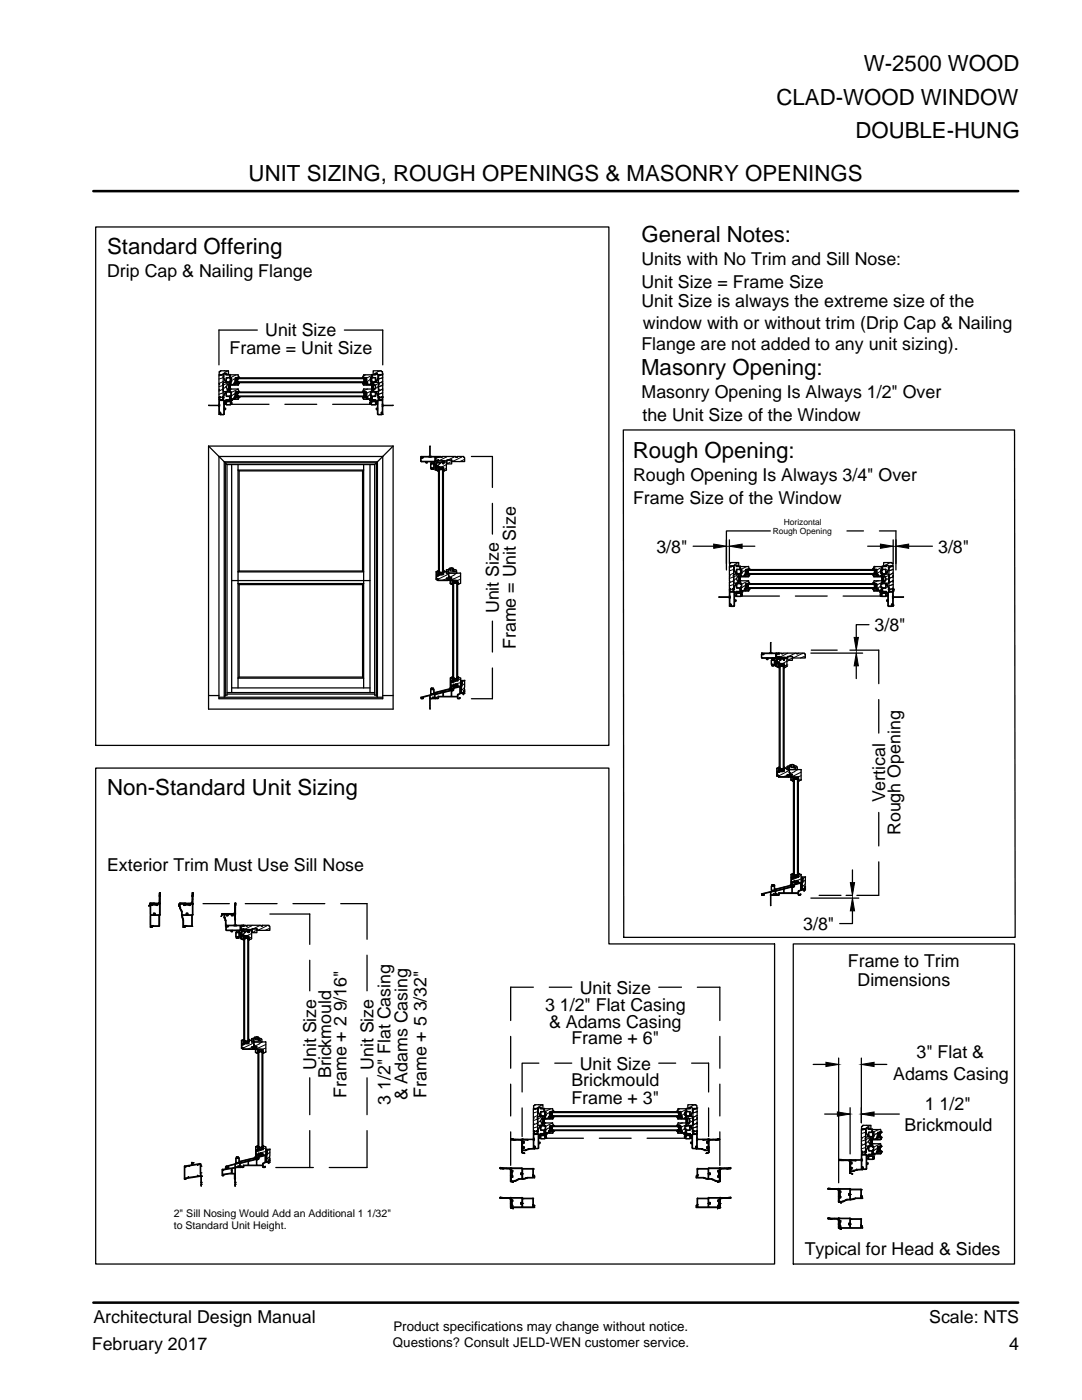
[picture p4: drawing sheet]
<svg xmlns="http://www.w3.org/2000/svg" width="216mm" height="279mm" viewBox="0 0 216 279" stroke-linecap="round" stroke-linejoin="round" font-family="sans-serif">
<defs><g id="words">
<g font-size="4.4">
<text x="172.4" y="14.1">W-2500 WOOD</text>
<text x="154.9" y="20.9">CLAD-WOOD WINDOW</text>
<text x="170.7" y="27.6">DOUBLE-HUNG</text>
<text x="49.6" y="36">UNIT SIZING, ROUGH OPENINGS &amp; MASONRY OPENINGS</text>
<text x="21.4" y="50.8">Standard Offering</text>
<text x="128" y="48.2">General Notes:</text>
<text x="127.9" y="74.8">Masonry Opening:</text>
<text x="126.3" y="91.3">Rough Opening:</text>
<text x="21.4" y="158.7">Non-Standard Unit Sizing</text>
</g>
<g font-size="3.5">
<text x="128" y="52.9">Units with No Trim and Sill Nose:</text>
<text x="21.4" y="55.3">Drip Cap &amp; Nailing Flange</text>
<text x="128" y="57.4">Unit Size = Frame Size</text>
<text x="128" y="61.3">Unit Size is always the extreme size of the</text>
<text x="128.3" y="65.6">window with or without trim (Drip Cap &amp; Nailing</text>
<text x="45.8" y="70.6">Frame = Unit Size</text>
<text x="52.9" y="67.1">Unit Size</text>
<text x="128" y="69.8">Flange are not added to any unit sizing).</text>
<text x="128" y="79.5">Masonry Opening Is Always 1/2&quot; Over</text>
<text x="128.2" y="84">the Unit Size of the Window</text>
<text x="126.3" y="96">Rough Opening Is Always 3/4&quot; Over</text>
<text x="126.3" y="100.5">Frame Size of the Window</text>
<text x="131" y="110.3">3/8&quot;</text>
<text x="187.2" y="110.3">3/8&quot;</text>
<text x="99.5" y="122.4" transform="rotate(-90 99.5 122.4)">Unit Size</text>
<text x="174.5" y="125.9">3/8&quot;</text>
<text x="102.9" y="129.5" transform="rotate(-90 102.9 129.5)">Frame = Unit Size</text>
<text x="176.6" y="160.1" transform="rotate(-90 176.6 160.1)">Vertical</text>
<text x="179.7" y="166.7" transform="rotate(-90 179.7 166.7)">Rough Opening</text>
<text x="21.4" y="173.8">Exterior Trim Must Use Sill Nose</text>
<text x="160.3" y="185.6">3/8&quot;</text>
<text x="169.2" y="193.1">Frame to Trim</text>
<text x="171.1" y="196.8">Dimensions</text>
<text x="108.8" y="201.7">3 1/2&quot; Flat Casing</text>
<text x="115.7" y="198.3">Unit Size</text>
<text x="109.6" y="205.1">&amp; Adams Casing</text>
<text x="114" y="208.4">Frame + 6&quot;</text>
<text x="63.1" y="213.5" transform="rotate(-90 63.1 213.5)">Unit Size</text>
<text x="66.1" y="215.2" transform="rotate(-90 66.1 215.2)">Brickmould</text>
<text x="74.5" y="213.5" transform="rotate(-90 74.5 213.5)">Unit Size</text>
<text x="115.7" y="213.4">Unit Size</text>
<text x="178.2" y="215.5">Adams Casing</text>
<text x="182.9" y="211.2">3&quot; Flat &amp;</text>
<text x="69.1" y="219.1" transform="rotate(-90 69.1 219.1)">Frame + 2 9/16&quot;</text>
<text x="77.9" y="220.5" transform="rotate(-90 77.9 220.5)">3 1/2&quot; Flat Casing</text>
<text x="81.3" y="219.6" transform="rotate(-90 81.3 219.6)">&amp; Adams Casing</text>
<text x="85.1" y="219.1" transform="rotate(-90 85.1 219.1)">Frame + 5 3/32&quot;</text>
<text x="114" y="220.3">Frame + 3&quot;</text>
<text x="114" y="216.8">Brickmould</text>
<text x="184.5" y="221.5">1 1/2&quot;</text>
<text x="180.5" y="225.7">Brickmould</text>
<text x="160.6" y="250.5">Typical for Head &amp; Sides</text>
<text x="185.4" y="264">Scale: NTS</text>
<text x="18.3" y="269.3">February 2017</text>
<text x="18.6" y="264">Architectural Design Manual</text>
<text x="201.4" y="269.3">4</text>
</g>
<g font-size="2.7">
<text x="78.4" y="268.9">Questions? Consult JELD-WEN customer service.</text>
<text x="78.5" y="265.7">Product specifications may change without notice.</text>
</g>
<g font-size="2.1">
<text x="34.7" y="242.8">2&quot; Sill Nosing Would Add an Additional 1 1/32&quot;</text>
<text x="34.7" y="245.4">to Standard Unit Height.</text>
</g>
<g font-size="1.7">
<text x="154.2" y="106.6">Rough Opening</text>
<text x="156.4" y="104.8">Horizontal</text>
</g>
</g></defs>
<g fill="none" stroke="#000" stroke-width=".25">
<path d="M19.1 45.3h102.4v103.5h-102.4zM43.7 79.6h.1M43.7 79.3v.1M43.7 79.7v1M43.7 77.7l.1 .1-.1 .1v1.3l.1 .1M43.7 76.5l.1 .1-.1 1.1M43.7 79.3h.1M43.8 79.8v1M43.8 79.7v.1M43.8 79.3v.5M43.8 79.2h.1M43.8 79.3h.1"/>
<path d="M43.8 79.8h.8M43.8 79.9h.8M43.8 79.8h.6M44 74.7l.1 .1 .1-.1M44.2 74.8h.5v-.3h.6v.3h.3v-.8h-1.7v.2h-.2v.6h.3h-.3v1.8M44.2 74.8h.3v1.8M44.4 79.2h.1M44.4 79.2l.1 .6M44.4 79.3v.4M44.5 79.2v.6M44.5 79.2l.1 .1M44.5 79.7l-.1 .1"/>
<path d="M44.5 77.9l-.1 1.4M44.5 77.9v.2h.9M44.6 76.5l-.2 .1 .2 1.3M44.6 77.7l-.2 .1 .2 .1M44.6 76.6v.1M44.6 79l.1 .4-.1-.3M44.6 79.8h.1M44.6 75v.3M44.7 80v2.7M44.7 75v.1M44.7 75l-.1 .3M44.7 79.9h.1"/>
<path d="M44.7 79.9l.1 .1M44.7 80h.1M45 78.5l-.4 .6M45 78.3l-.4 .8M45 78.4h.1M45 76l-.4-.6 .4 .8M45 78.5h.1M45 76h.1M45 76v.1M45 78.3v.1M45 76.1h.1M45 76.1l.2 .1"/>
<path d="M45 74.6v.2h.8v.5M45 74.5h.1M45.1 74.6v.1M45.1 79.8v.2M45.1 78.5h.1M45.1 78.3h.1M45.1 76h.1M45.1 75.9l-.1 .1M45.1 78.2l-.1 .1M45.1 75.9h.1M45.1 78.4h.1M45.1 74.7h.1"/>
<path d="M45.1 79.8h1.3M45.1 74.8h.7M45.2 78.2v.9M45.2 79.1h.6v.7M45.2 76.3h.6v.5h-.2v.8M45.2 75.4h.1M45.2 78.2h.8v.2M45.2 78.2v.1M45.2 75.4l-.1 .8M45.3 79.9l-.1 .1M45.3 79.8l-.1 .2M45.3 79.9h1.1"/>
<path d="M45.3 80l-.1 .1M45.4 79.9l-.1 .1M45.4 76.7l-.3 .5 .3 .5M45.4 76.3h-.9v.3M45.4 76.3l.2 .1M45.4 77.7l.2 .1M45.5 76.4v.3M45.5 77.8v.2M45.6 78l-.2 .1M45.6 76.6l-.2 .2M45.6 77.7h.2v.4l-.6 .1M45.6 76.9l.1 .7z"/>
<path d="M45.6 76.9v.7M45.7 76.9h.1M45.7 76.8h.1M45.7 77.6h1.8M45.7 77.1h.2M45.7 76.9h.2M45.7 77.3h.2M45.7 77.4h.2M45.7 77.5h.2M45.8 79.8h-.8v.2M45.8 75.4h-.6h.8l.1 .2M45.8 77.6h.1"/>
<path d="M45.9 74.7h.1M45.9 75.2l.1 .1M45.9 78v.1M45.9 76.4l.1 .1M45.9 77.2h-.2h.2M45.9 79.8h.3M45.9 79.2l.1 .2M45.9 77h-.2h.2M45.9 76.9h-.2h.2M45.9 77.3h-.2h.2M45.9 77.4h-.2h.2M45.9 77.5h-.2h.2"/>
<path d="M45.9 77.6h-.2h.2M45.9 74.8v.5M45.9 77.6l.1 .6M45.9 75.4h.1M45.9 76.1h.1M45.9 76.6v.2M45.9 79.5v.1M46 77.6l-.1 .1M46 76.3h.1M46 76v.2h-.8M46 76.3l-.1 .5M46 78.9v.1h-.8"/>
<path d="M46 79.1l-.1 .7M46 79.5h.1M46 79.1h.1M46 76.6v.2M46 79.5v.1M46 76.8h.1M46 76.6h.1l-.1 .1M46 79.6v.1M46 76.3l-.1 .1M46 75.3l.1 .1M46 78.1l.1 .1M46 75.3l.2 .2"/>
<path d="M46 78.1l.2 .2M46 76.7l.1 .1M46 76.6h.1M46 78.9l-.1 .3M46 79.4h.1M46 76.8h1.5M46 76l.1 .2M46 79.6h1.5M46 79.7h1.5M46 78.4h.1M46 76.6v.1M46 79.3l.1 .3"/>
<path d="M46 75.5v.1l-.1-.1 .2 .4h-.1l-.1 .2M46 76.1l.1-.1-.1 .1M46.1 76.2h-.1M46.1 76h-.1M46.1 78.8h-.1M46.1 75.5h.1M46.1 76.1h.1M46.1 75.4l-.1 .2M46.1 78.3l-.1 .1M46.1 75.5v.6M46.1 78.4v.6M46.2 76.1l-.2 .2"/>
<path d="M46.2 78.9l-.2 .2M46.4 79.9h.1M46.6 76.8h-.5M46.6 79.6h-.5M46.7 76.7h-.1M46.7 79.5h-.1M46.8 79.3h.1M46.8 76.5l-.1 .2M46.8 79.4l-.1 .1M46.8 79.2l.1 .1M46.8 79.3v.3h.1M46.8 76.5v.3"/>
<path d="M46.8 76.7h.1M46.9 76.4l-.1 .1M46.9 76.5v.3l.1-.3M47 76.5h.1M47 75.4h26v.2h-26zM47 79.3h.1M47 78.2h26v.2h-26zM47 78.4h.5M47 78.5v.4M47 76.3l.8 .1M47 75.5v.6M47 78.3l.1 .2"/>
<path d="M47.1 76l-.1 .2M47.1 78.9l-.1 .1h.5M47.1 76.4l.6 .1M47.1 79.3h.6M47.1 76.4h.6M47.1 76.4h-.1M47.1 75.7v.4h.2M47.1 78.5v.4l.2 .1M47.1 76.1l.2 .1M47.1 76.1h.1M47.1 78.9l.2 .1M47.1 75.7h.1"/>
<path d="M47.1 78.5h.1M47.2 75.6h.1M47.2 76.2h.1M47.2 78.4h.1M47.2 79h.1M47.3 76.1h.1M47.3 79h.1M47.3 75.6h.1M47.3 78.4h.1M47.3 76.2h.1M47.3 78.4h.2M47.3 75.6l-.2 .1"/>
<path d="M47.3 78.4l-.2 .1M47.3 75.5h.1M47.4 75.6v.3l.1-.3M47.4 76.2v-.3l.1 .3M47.4 78.4v.4zM47.4 79v-.3l.1 .3M47.4 76.1v.1M47.4 79h.1M47.4 75.6h-.1M47.4 78.4h-.1M47.5 74.8l-1.6 .1M47.5 77.6h.1"/>
<path d="M47.5 77.7l.2 .4M47.5 75.5h.1M47.5 76.2h.1M47.5 78.4h.1M47.5 79h.1M47.5 74.8l.2 .5M47.5 76.2h-.5M47.5 75.5l-.5 .1M47.6 75.3h.1M47.6 78.1h.1M47.6 76.1v.1M47.6 79h.1"/>
<path d="M47.6 79.6l-.1 .1M47.6 75.5h.1M47.6 78.4h.1M47.6 75.3l.1 .1M47.6 78.1l.1 .1M47.7 76.5l-.2 .3M47.7 79.3l-.2 .3 .2-.3M47.7 79.2h-.7l-.1 .4v-.3M47.7 75.4h-.8l-.2 1.1M47.7 78.2h.1M47.7 76.5l-.1 .3M47.7 79.3h.1"/>
<path d="M47.7 78.1v.1M47.8 79.2h-.7M47.8 78.2h-.9l-.2 1.2M47.8 76.3l-.1 .2v-.1M47.8 79.2l-.1 .1v-.1M47.8 75.4h-.1M51.4 65.9h-7.7v6.9M68.7 65.9h7.7v6.9M72.3 76.4h.9M72.3 79.2h.7M72.3 79.3l.3 .4h1.5M72.3 76.5l.2 .3"/>
<path d="M72.3 79.2l.1 .1 .1-.1M72.3 76.3l.1 .2M72.4 78.1l-.1 .1h.8l.1 1h.1l.1 .3 .6 .1M72.4 75.3l-.1 .1h.8l.1 .9h.1l.1 .4M72.4 76.5l.2 .3h1.5v-.2M72.4 79.3l.2 .3h1.5v-.1M72.4 76.5h.1M72.4 79.3h.1M72.4 79.3h.7l.1 .3h.1M72.5 76.4h.6l-.7 .1M72.5 76.4l-.1 .1M72.5 78.1l-.1 .1"/>
<path d="M72.5 78.1h.1M72.5 76.8h1.6M72.6 76.2h.4M72.6 75.5l.4 .1M72.6 79h.4M72.6 78.4h.2h-.2M72.6 74.8l-.2 .6 .1-.1M72.6 75.6h.1M72.6 77.7l-.3 .4M72.6 76.2h.1M72.6 78.4h.4M72.6 76.1v.1"/>
<path d="M72.6 75.5h.1M72.6 78.4h.1M72.6 79h.1M72.6 74.8l1.7 .1M72.6 74.8h.1M72.6 75.6h.2M72.7 75.6h.1M72.7 78.4h.1M72.7 75.6v.3zM72.7 75.9v.3zM72.7 78.4v.4zM72.7 78.7v.3z"/>
<path d="M72.7 76.1v.1M72.7 79h.1M72.8 79h.1M72.8 75.5h.1M72.8 78.4h.1M72.8 75.6l.2 .1M72.8 78.4l.2 .1M72.8 76.1h.1M73 76.2h-26v.2h26M73 79h-26v.2h26M73 79.2h.1M73 76.1l-.4 .1"/>
<path d="M73 75.7v.4h-.2M73 78.5v.4l-.2 .1M73 75.7v.4M73 76.2v.2M73 78.5v.4M73 79v.2M73 78.9l-.2 .1M73 76l.1 .2M73 78.9l.1 .1M73.1 75.7h.1M73.1 75.5l-.1 .2M73.1 78.3v.2"/>
<path d="M73.1 76.3l-.1 .1M73.1 76.5l.1 .3M73.1 76.1h.1M73.1 78.9h.1M73.1 76.5l.1 .3v-.3M73.3 76.7h-.1M73.3 76.4l-.1 .4M73.3 79.2l-.1 .4M73.4 76.4h-.2M73.4 79.2h-.1l-.1 .4-.1-.4h-.6M73.4 76.7h.1M73.4 79.5h.1"/>
<path d="M73.4 76.8h.6M73.7 79.9h1M73.7 79.8h1.1v.2M73.8 79.8h.1M73.9 78.4v.6M73.9 76.1l.3 .2M73.9 78.9l.3 .2M74 75.4v.2l.1-.1M74 75.5h.1M74 76.1h.1M74 76h.1M74 75.6h.1"/>
<path d="M74 78.3v.1M74 76.5h.1M74 78.9v.1M74 76v.2M74 79.4h.1M74 79l.1 .1M74 76.2h.1M74 76l.1 .1M74 75.5v.6M74.1 76.5v.2M74.1 79.3v.2M74.1 76.6v.1"/>
<path d="M74.1 79.5h.1M74.1 79.5l-.1 .1M74.1 76.8h-.1M74.1 78.4v-.2h.8v.8h-.8v-.2M74.1 79.4h.1M74.1 78.1l.1 .1M74.1 75.4h.1M74.1 75.3l-.2 .2v.6M74.1 78.1l-.2 .2M74.1 75.3l-.1 .1M74.1 78.1l-.1 .1M74.1 76.5l.1 .1"/>
<path d="M74.1 76.3l.1 .1M74.1 79.1l.1 .1M74.1 78.4h.1M74.1 76.1h.1M74.1 75.6v-.1l.1 .1M74.1 76v.1M74.1 76.6v.2M74.1 79.5v.1M74.2 79.8h.1M74.2 79.8h-.4h1.1M74.2 75.3h.1M74.2 78.1h.1"/>
<path d="M74.2 76v.1M74.2 76.8h-.1M74.2 79.6l-.1 .1M74.2 77.6l.1 .1M74.2 75.2l-.1 .1M74.2 76.5h-.1M74.2 75.6l-.2 .1v.2l.2 .1M74.2 78v.1M74.2 79.3l-.1 .1M74.2 77.2h.1h-.1M74.2 77h.1h-.1M74.2 76.9h.1h-.1"/>
<path d="M74.2 77.3h.1h-.1M74.2 77.4h.1h-.1M74.2 77.5h.1h-.1M74.2 77.6h.1h-.1M74.2 77.1h.1M74.2 79.1v.7M74.2 76.9h.1M74.2 77.3h.1M74.2 77.4h.1M74.2 77.5h.1M74.2 74.7h.1M74.3 76.8l-.1-.5v.5h.2"/>
<path d="M74.3 79.8h.7v.2M74.3 79.8h.1M74.3 78.1h.1M74.3 75.3h.1M74.3 75.4h.6h-.8v.2M74.3 76.8h.2M74.3 78.2h.6M74.3 76.3h.6M74.3 79.1h.6M74.3 77.7h.2M74.3 77.6h-1.7M74.3 76.9l.1 .7z"/>
<path d="M74.4 76.9v.7h-.2v.5M74.5 77.6h.1M74.5 76.8v.8M74.5 76.6l.1 .2M74.5 77.8l.2 .3M74.5 76.4v.3M74.6 76.3h.9v.3M74.7 77.7l-.2 .1M74.7 76.3l-.2 .1M74.7 76.7l.3 .5-.4 .5M74.7 79.9h.1M74.8 80h.1"/>
<path d="M74.8 80l.1 .1M74.8 79.8l.1 .1M74.8 79.9l.1 .1M74.9 75.4v.8h-.8v-.2M74.9 78.2l.1 .1M74.9 75.4l.1 .8M74.9 74.7h.1M74.9 74.8h-.7v.5M75 78.3l-.1 .8M75 74.5h.1M75 74.6v.1M75 79.8v.2"/>
<path d="M75 76.2h-.1M75 76.1v.1M75 75.9h.1M75 78.2h.1M75 78.2l.1 .1M75 75.9l.1 .1M75 76.2h.1M75 78.3h.1M75 76h.1M75 78.5h.1M75 74.6v.2h-.7M75.1 78.5h.1"/>
<path d="M75.1 76h.1M75.1 78.3v.1M75.1 76.1l-.1 .1M75.1 78.4h-.1M75.1 76v.1M75.1 78.3l.4 .8-.1 .3M75.1 78.4h.1M75.1 78.5l.3 .6M75.3 80h.1M75.4 79.9l-.1 .1M75.4 80v2.7M75.4 75.1l.1 .2"/>
<path d="M75.4 79.8v.1M75.4 75.4l-.3 .6M75.5 75v.3M75.5 79.9h.7M75.5 75.4l-.4 .8M75.5 77.9v1.3l.1 .1M75.5 76.8v.9v-.9M75.5 77.9v.2h-.9M75.5 76.8v1.1M75.5 79.3v.5M75.5 79v.4M75.5 77.7l.1 .1-.1 .1"/>
<path d="M75.5 76.5l.1 .1-.1 .2M75.5 76.6v.1M75.6 79.8l-.2 .1M75.6 79.3l.1-.1-.1 .6M75.6 79.7l.1 .1M75.6 79.3h.1M75.6 79.2h.1M75.6 79.8h.6M75.8 74.8h-.3v1.8M75.9 74.8h-.6v-.3h-.5v.3h-.3v-.8h1.6v.2h.2v.6h-.3h.4v1.8M75.9 74.7l.1 .1 .1-.1M76.2 79.2h.1"/>
<path d="M76.2 79.3h.1M76.2 79.8h-.5M76.3 79.3v.5M76.3 80l-.1 .8M76.3 79.8v.1M76.3 79.7v.1M76.3 79.3l-.1-.1 .2 .4M76.4 79.7l-.1 1.2M76.4 77.7l-.1 .1 .1 1.4-.2 .1M76.4 76.5l-.1 .1 .1 1.1M41.6 89h36.8M41.6 89l3.7 3.7"/>
<path d="M41.6 89v52.5h36.8v-52.5M41.7 80.9h2v1.8M41.7 80.9h2M43.7 80.7h.1M43.7 91.1h32.7v48.3h-32.7zM43.7 80.7v.2M43.7 81.1h.1M43.7 80.9h.1M43.7 82.7h.1M43.8 82.2v.1M43.8 80.6h.1M43.8 82.4v.2"/>
<path d="M43.8 82.6l-.1 .1M43.8 81.1h.1M43.8 82.3h.1M43.8 81v1.3M43.8 80.7v.3M43.9 82.3v.1M43.9 82.7h.1M43.9 82.6h.1M43.9 82.4v.2M43.9 82.7l.7 .1M43.9 82.3l.2 .4M44.1 82.7h.5"/>
<path d="M44.7 81.4l.1 .1M44.7 80.5l.1 .1M44.7 80.7v.7M44.7 82.6v.1M44.8 81.5h.1M44.8 80.6h.1M44.8 80.1h.4M44.8 80.6h.3M44.8 80.3h.3M44.8 80.3h-.1M44.8 81.7l-.1 .9M45 80.7h-.2"/>
<path d="M45 80.6h.1M45 81.5v.2l-.2 .1M45 81.5l-.1 .2-.1-.2M45.1 80.2v.5M45.2 80.7h.1M45.2 80.2h.1M45.2 80.8h.8M45.3 92.7h29.5M45.3 92.7v46h-.3M46 80.1h-1.2l-.1 .5M46 80.3h.2h-.2v.4M46 80.2l.1 .1"/>
<path d="M46 80.3v.5M46.2 80.3v.4v-.5l-.1-.1h-1v.7h.9M46.2 80.3v.3l7.5 .1M46.2 92.7v45.5M47.5 92.7v44.6M47.7 94l-.2-.2h25.1l-.3 .2M47.7 94h24.6M47.7 94v20M56.9 80.7h6.3M72.3 94v20M72.6 92.7v44.6M73.8 80.3v.3l-7.4 .1"/>
<path d="M73.8 92.7v45.5M73.9 80.3h.2v.4M73.9 80.3h.1M74 80.1l-.2 .1v.5l.1-.4M74 80.1l1.4 .1M74 80.2l-.1 .1M74 80.3h.1M74.1 80.3v.5h.8h-.8M74.1 80.7h.1M74.8 92.7v46h.3M74.9 80.1h.4M74.9 80.2v.5"/>
<path d="M75 80.1v.7M75 80.6h.3M75 80.3h.3M75.1 81.5v.2l.2 .1M75.1 80.7h.3M75.1 81.5l.1 .2 .1-.2M75.2 80.6h.1M75.3 81.7l.1 .1M75.3 80.3h.1M75.3 80.7l.1 .7M75.3 80.2v.4M75.3 81.8v.8"/>
<path d="M75.3 81.5h.1M75.3 80.6h.1M75.4 82.6l.6 .1M75.4 82.7h.1M76.1 82.7h.1M76.2 82.7h.1M76.2 82.6h.1M76.2 82.4v.2M76.2 82.3h.1M76.2 82.3l-.1 .4M76.2 82.4h.1M76.2 82.7l-.8 .1"/>
<path d="M76.2 82.3v.1M76.2 81l.1 1.3M76.3 82.3v.1M76.3 82.4v.2M76.3 82.6v.1M76.3 80.7v.3M76.3 81.1h.1M76.3 82.2v.1M76.3 80.6h.1M76.4 80.9h.1M76.4 81.1h.1M76.4 80.7h.1"/>
<path d="M78.4 80.9h-2.1l.1 1.8M78.4 80.9h-2.1M78.4 89l-3.6 3.7M84 92l.1 .1M84 91.5v.5M84 91.3h.1M84.1 91.3l-.2 .7M84.1 92.2h.8M84.1 91.4h.2M84.1 91.3h.1M84.2 91.2h.1M84.3 91.2l-.1 .1"/>
<path d="M84.3 91.2h.1M84.4 91.2l-.1 .1M84.4 91.2v.1M84.5 91.3l-.2 .1M84.5 91.2h1.2M84.5 91.1l-.1 .1M84.9 92.1l.1 .3h.2M85.2 92.2h.1M85.2 92.3v.1M85.2 92.1l-.2 .1 .2 .1M85.3 92.2h.7v.2M85.3 92.1l-.1 .1"/>
<path d="M85.6 91.1h.1M85.7 91.2h.3M85.8 91.1h-1.8l.2 .1M85.8 89.1v2M85.8 91.1h.1M85.9 91.1h-.1M85.9 89h-.1M85.9 93.4h.5M86 93.4h.4v.2v-.2M86 92.6h.1M86 92.5h.5M86 91.2h-.1"/>
<path d="M86 91.1h.1M86.1 92.4h.1M86.1 93.6h.3M86.1 91.2h.6M86.1 91.1h.1M86.1 92.2h.5M86.1 92.2v.3M86.1 92.2h.1M86.4 92.1v.1M86.4 92.2v.3M86.5 92.6h.1M86.6 92.6l-.2 .9"/>
<path d="M86.6 92.5v1l-.1 .1h-.5h.4M86.6 92.5h-.7v.9v-.8M86.6 92.1l.1 .1M86.6 92.6l.2 .1M86.6 92.2v.4M86.7 92.2h.1M86.8 91.1h.1M86.8 92.1l-.1 .5h.1M86.8 91.2v.8M86.8 92.8v1M86.8 92l-2.7 .1M86.8 93.7h.1"/>
<path d="M86.8 92.6h.1M86.9 92l-.1 .1M86.9 91.2v.7M86.9 92h.1M86.9 92.7v1.1M86.9 91.8v.2M86.9 91.2h.5M86.9 91.9h.5M87 91.8v.1M87 91.2v.6M87 91.1v.1M87 93.8h.1"/>
<path d="M87 91.1h-1.1M87.1 91.1h.1M87.1 92.2h.1M87.1 92.4v.5M87.1 91.1h.2M87.1 92.2l-.1 1.6 .4 .2M87.1 92.3v.1M87.1 93.1v.1M87.2 93h.3v.2l1 .1 .1 .6M87.2 92.9v.1M87.2 92.2v.1M87.3 92.2v.2l-.1-.1"/>
<path d="M87.3 92.3h-.2v1.5l.3 .2M87.3 91.1l.2 .1-.1-.1M87.4 92.2h.2v.3h.2v-.3h.5v.3h.2v-.3h.5M87.4 92.2l-.1 .1M87.4 94h.1M87.4 93.1l-.3 .1 .3 .1-.3-.1M87.4 93.9h.1M87.4 91.2l.1-.1h.5v.1M87.4 91.2h.1M87.4 93.1l-.1-.1 .1 .1h-.3M87.5 93.2v.1M87.5 93.9v-.6l-.1 .6"/>
<path d="M87.5 91.8l-.1 .1M87.5 93.9l-.1 .1M87.5 91.2h.1M87.5 91.9h-.6M87.5 93.3v21.3M87.5 93.3h.2M87.5 93.3h.1M87.7 93.3v21.3h-.2M87.7 93.8h.1M87.7 93.3h.1M87.7 93.6l.3 .1h-.3v.1M87.8 93.5l-.1 .1"/>
<path d="M87.8 93.3l-.1 .5M87.8 93.3h.4M87.8 93.3h.1M88 91.2v.1M88.2 91.2v-.1h2.8v.1M88.2 93.3l.1 .3M88.2 93.3h-.4v.3M88.2 92a.22 .22 0 0 1 .2-.1 .22 .22 0 0 1 .2 .3h-.3zM88.2 93.3h.1M88.2 91.2l-.2 .1M88.3 93.6v.2v-.2M88.3 93.7h-.4h.4v.1"/>
<path d="M88.3 93.6h.1M88.3 93.5v.1M88.3 93.8h.1M88.3 92.2h.1M88.3 93.3h.2v21.3h-.2zM88.3 93.3h-.1M88.3 92.1l.3 .1M88.3 92.4l.1 .1M88.3 92.5h.1M88.4 92.4h.1M88.4 92.5h.1M88.4 92.2h.1"/>
<path d="M88.4 92.3v.1M88.4 92.3h.1M88.5 92.2h.1M88.5 92.3v.2M88.5 94h.1M88.5 92.3h.1M88.6 93.9l-.1 .1M88.6 93.9l-.1-.2 .1 .3M88.6 93.8v.1M89 93.8l-.5 .2M89 92.2l.1 1.5M89.2 91.8h.9v.8h-.8z"/>
<path d="M91 91.2h.3M91.2 91.2v-.1h1.3v.2h.2v.8h-2.5v-.3h-1v.1h-1.8M94.1 91.1h4.2v6.2M124.4 85.8h78l.2 101.3h-78.1zM46.2 115.9h27.6M47.7 114l-.2 .1h25.1l-.3-.1M47.7 114h24.6M47.7 116.7l-.2-.2h25.1l-.3 .2M47.7 116.7h24.6M47.7 116.7v18.4M72.3 116.7v18.4M87 114.1l.1 1.6 .2-.1 .1 .2h2"/>
<path d="M87.1 115.5h.1M87.1 114.7v.1M87.2 115.6h.1M87.3 115.5l.1 .1h-.2M87.4 114l-.3 .1M87.4 115.9h2M87.4 115.6v.2M87.4 115.7v.1M87.4 114.7l-.3 .1h.3M87.4 114l-.3 .1v1.6h.2M87.4 114.6l-.3 .1M87.4 114v.6"/>
<path d="M87.4 114.8l-.1 .1h.1l-.3-.1M87.5 114v.6M87.5 114.6h.1M87.5 114.6v.1M87.5 113.9h-.1l.1 .1M87.7 114.4l.1 .2M87.7 114.3h.1M87.7 114.1v.1M87.7 114.1h.1M87.7 114.3h.3l-.3-.1v.1M87.7 114.3l.1 .1M87.8 114.4v.2h.4"/>
<path d="M87.8 114.6h.4M87.8 114.6h.1M87.8 114.6h-.1M88.2 114.6h.1M88.3 114.2l-.4 .1h.4M88.3 114.4l-.1 .2zM88.3 114.2v.1M88.3 114.3h.1M88.3 114.1v.1M88.4 114.1h-.1M88.5 114l.1 .1M88.5 113.8v.5l.1-.2"/>
<path d="M88.6 114.1l-.1 .6-1 .1v.1l-.3 .1-.1 .5M88.6 113.9l.4 .2M88.6 114v.1M89.1 114.2v.2h.4M89.1 113.7v.7h2.7M89.1 113.7h.1M89.1 114.1v.1M89.1 113.9l.4 .2M89.2 115.5l.3 .1M89.2 115.4l.3 .1M89.2 115.5h.1M89.2 115.4h.1"/>
<path d="M89.3 115.5h.1M89.4 115.6h.1M89.3 115.4l.1 .1M89.4 115.7h.1M89.4 115.6v.1M89.4 115.7v.1M89.5 113.7h.1M89.5 115.7v.1M89.5 113.9h.1M89.5 113.7v.7M89.5 113.7h-.4M89.5 114.4h.1"/>
<path d="M89.5 115.4h.1M89.5 115.4a.2 .2 0 0 1 .2 .2 .2 .2 0 0 1-.2 .1zM89.5 115.4h.2l-.2 .4zM89.5 114.4v.6M89.5 114.3h.1M89.5 115.8h-.1M89.5 115l.1 .1M89.5 115l.2 .1M89.6 115.3l-.1 .1M89.6 115.4h-.5v.1l.3 .1M89.6 114.4h.1M89.6 113.6h.1"/>
<path d="M89.6 113.7h.1M89.6 113.6h.3M89.6 115l.1 .1M89.7 115.1v.2M89.7 115.3h-.1M89.7 113.4l-.1 .3M89.7 115.3l.1 .1M89.7 115.4l.4-.1v.1l-.3 .1M89.7 115.4v.4h.2M89.7 115.8h.1M89.7 115.3l.3 .1M89.8 115.3v.5"/>
<path d="M89.8 115.4v.4l1.6 .1v.6M89.8 115.9v.6M89.9 116.4v.1M89.9 113.6h.1M89.9 113.7h-.4v.7M89.9 115.9v.6M89.9 116.5l.3 .1M89.9 116.5h.1M90 113.4h-.3M90 113.4l-.1 .3M90.1 113.3h.1M90.1 115.3v.1l-.2 .1 .1-.1h-.3"/>
<path d="M90.1 113.4h.2l.1 .3M90.2 116.6l.2 .1M90.2 116.6h.1M90.3 115.8l-.4 .1h.4M90.3 115.8v.1M90.3 116.6h-.1M90.3 115.8v.8M90.3 113.4l.2 .2M90.3 113.7h.2M90.3 116v.7M90.4 115.9l-.1 .7M90.4 113.7l-.1 .3h-.5l.1-.3"/>
<path d="M90.4 114h.4zM90.4 113.7h.1M90.4 113.6h.1M90.5 113.7h.1M90.5 113.6v.1M90.5 116v.5M90.5 116.4h.1M90.5 116.2h.1M90.5 113.6l.5 .1M90.5 115.9h.2M90.6 116.2h.1M90.6 116.3h.2l-.2 .1"/>
<path d="M90.6 116.2l-.1 .2M90.6 116.4h-.1M90.6 116.3v.1M90.6 116.4l-.1 .1M90.8 114h.1M90.9 113.7l.2 .1v.6M91 116h-.4v.2M91 116h-.4v.1M91 116l.1 .2M91 116h.1M91.1 116.2h.1M91.1 116.2v.2v-.1"/>
<path d="M91.1 116.3h-.3l.3 .1M91.1 116.1v.1M91.1 116.4h.1M91.1 116h.2v19.8h-.2zM91.1 116v.5M91.2 116.4v.1M91.2 115.9h-.2M91.2 116.2h.1M91.3 116.6h.1M91.4 116.6l-.1 .1M91.4 116.5l-.1 .1M91.4 116.5l-.1-.2v.4"/>
<path d="M91.4 116.4v.1M91.8 114.3l.1 .1M91.9 114.4v2M91.9 116.4l-.5 .2M98.3 100.5v6.1M138.3 109h4.1M143.5 119.2h2M144.9 107.7v4.8M145.5 118.9h.1M145.5 119.2h.1M145.5 119.1l-2 .1M145.5 117.6h.1"/>
<path d="M145.5 107.7v4.8M145.5 119.4v1.6M145.5 119l.1 .1M145.5 119.4h.1M145.6 114.8l.1 1.3-.2 .1v1.2h.2v.2M145.6 119.1h.1M145.6 119.2h.1M145.6 118v.1M145.6 117.6l-.1 1.4M145.6 119.2l-.1 .2M145.6 119.4l.1 1.2M145.6 119v.4"/>
<path d="M145.6 117.5l-.1 .1M145.6 117.5v.1M145.6 119.4h.1M145.7 118.2h.7M145.7 118.2l-.1 .7M145.7 117.5v.5M145.8 113h-.3v1.9M145.9 113l.1 .1 .1-.1M145.9 113h-.3v-.6h.2v-.1h1.6v.7h-.3v-.2h-.5v.2h-.6h.4v1.9M146.3 117.5h.1M146.3 117.5v.1M146.3 117.5l.1 .6"/>
<path d="M146.3 117.6v.5M146.3 118h-.6M146.3 118l-.7 .1M146.4 118l.2 .2M146.4 113.6l.4 .8M146.4 116l-.1 .1 .1 1.3h-.2l.1 .2M146.4 114.8l-.1 .1 .1 1.5h.9M146.4 114.9v.1M146.4 118.1h.1M146.5 118.2h.1M146.5 118.2v2.7M146.5 113.6l.3 .7"/>
<path d="M146.5 113.6v-.4l-.1 .4M146.6 118.2h.1M146.6 118.4v.4M146.6 119v.7M146.6 118.2l.4 .1M146.6 119.7v.1M146.6 118.8l.1 .1M146.6 118.4h.4M146.6 118.9h.3M146.6 119h.2M146.6 118.8h.1M146.6 118.3v.1"/>
<path d="M146.6 119h.1M146.6 119.8h.1M146.8 116.5l-.4 .8 .1 .4v-.3M146.8 116.7l-.3 .7M146.8 118.9h.1M146.8 119.8l-.1 .2-.1-.2M146.8 116.5h.1M146.8 114.4h.1M146.8 116.7v.1M146.8 114.2h.1M146.8 116.7h.1M146.8 114.3l.1 .1"/>
<path d="M146.8 116.5h.1zM146.8 116.5v.2M146.8 119.7l.1 .3h-.2M146.9 116.5l-.1 .2M146.9 114.4h.1M146.9 118.1v.2M146.9 118.1h.1M146.9 118h.7M146.9 118.4l.1 .6h.8v-.5v.5h-.8zM146.9 118.5l-.3 .1M146.9 113.7v.8M146.9 116.5v.8"/>
<path d="M147 116.5h.1M147 114.2h.1M147 114.5h.1M147 116.8h.1M147 114.4v.1M147 116.7h.1M147 117.3h.1M147 118.4l.9 .1M147 113.6h.6M147 114.6h.6M147 117.4h.6M147 116.4h.6"/>
<path d="M147 116.4v.1M147 113.6h.1M147.1 118.2h.1M147.1 118.2l-.1 .1M147.1 115.9l.2 .1M147.1 118.1h1.1M147.1 118.1h.1M147.2 115h.1M147.2 115l-.3 .5 .2 .4M147.3 114.6h-.9v.3M147.3 114.6l.1 .1M147.3 116l.1 .1"/>
<path d="M147.4 114.7v.2M147.4 116.1v.2M147.4 116.3l-.1 .1M147.4 114.9l-.1 .1M147.4 115.1v.8M147.4 115.9h.1M147.4 115.1h.2M147.4 116h.2M147.5 115.1l.1 .8zM147.5 115.1v.8h.2v.5l.1 .1M147.6 115.9h.1M147.6 115.8h.1"/>
<path d="M147.6 115.7h.1M147.6 115.4h.1M147.6 115.2h.1M147.6 115h.1M147.6 113.6h.1M147.7 113.1v.5M147.7 114.6v.4M147.7 116v.4M147.7 117.4v.6M147.7 115.4h-.1h.1M147.7 115.5h-.1h.1M147.7 117.6l.1-.3-.1 .1v.6h.4"/>
<path d="M147.7 115.3h-.1h.1M147.7 115.1h-.1h.1M147.7 115.6h-.1h.1M147.7 115.7h-.1h.1M147.7 113.6h.1M147.7 113v.6M147.7 113h-.8v-.2v.3h.7M147.7 114.7l.1 .4h1.6M147.7 113.5h.1M147.7 113.9l.2 .1M147.7 116.3a.7 .7 0 0 1 .3 .9M147.7 117.5l.1 .1"/>
<path d="M147.7 115.9h1.6M147.7 113.1h1.6M147.7 113.8v.1M147.8 113l-.1 .1M147.8 115.9l-.1 .4M147.8 115v.1M147.8 114.4h.1M147.8 113.8l.1 .1M147.8 113.8v-.1h-.8v.8h.8v-.2l.1 .2M147.8 116.7v-.2h-.8v.8h.8v-.2l.1 .2M147.8 117.7v.2M147.8 114.2h.1"/>
<path d="M147.8 114.6h.1M147.8 113.6h.1M147.8 117.4h.1M147.8 116.4h.1M147.8 113.8h.1M147.8 114.5l-.1 .3M147.8 114.2l-.1 .2M147.8 113.6a.65 .65 0 0 1 0 1M147.8 115h.1M147.8 114.6h-.1v.5h-.2M147.8 117.7h.1M147.8 118.5h.2"/>
<path d="M147.8 116.6l.1 .1M147.9 113.6v.1M147.9 116.4v.1M147.9 114.2h.1M147.9 113.8h.1M147.9 114.4h.1M147.9 114.3l-.1 .1M147.9 113.7l-.1 .1M147.9 116.5v.2M147.9 118.5h.1M147.9 115h.1M147.9 117.8v.1"/>
<path d="M147.9 117.7l-.1 .1M147.9 114.8l-.1 .2M147.9 117.6v.1M147.9 113.7v.2M147.9 113.8v.6M147.9 114.4v.1M147.9 114v.4M147.9 118.5h.2l-.1 .4M147.9 118.4h.1M148 117.2l-.2 .2M148.1 118.1h-1.2v.2M148.1 109h2.5"/>
<path d="M148.1 119h7.4M148.2 118.2h-1l-.2 .2M148.2 118.1v.1M148.5 115l-.6 .1M148.5 117.9h-.6M148.6 117.5l.1 .4M148.6 117.5h.1M148.7 114.7v.3l.1-.3M148.7 117.5v.4l.1-.4 .8 .1M148.7 115h.1M148.7 117.8l.1 .1M148.7 114.7l-.2 .1 .2 .2"/>
<path d="M148.8 113.7h26.1v.1h-26.1zM148.8 116.5h26.1v.1h-26.1zM148.8 113.8h.6M148.8 116.6h.6l-.2 .1v.3v-.3h.2h-.3M148.8 117.6v.3M148.8 114.5h.6M148.8 117.3h.6M148.9 117.5l.7-.1v.2M148.9 117.5h.6M148.9 114.7h.6M148.9 114.6l-.1 .1M148.9 114.3h.1"/>
<path d="M148.9 117.1h.1M148.9 114v.3l.2 .1M148.9 116.8v.3l.2 .1M148.9 114.3l.2 .1M148.9 114v.3M148.9 116.8v.3M148.9 117.2h.2M148.9 113.8v.1M148.9 116.6v.2M148.9 113.9h.1M148.9 116.8h.1M148.9 114.3v.1"/>
<path d="M148.9 117.1v.2M149.1 114.4h.1M149.1 113.9l-.2 .1M149.1 117.3h.1M149.1 116.7l-.2 .1M149.1 117.2l.3 .1h-.2v-.3v.3h.2M149.1 113.9h.1M149.1 116.7h.1M149.1 113.8h.3M149.2 113.8h-.1M149.2 116.6h-.1M149.2 113.9v.3z"/>
<path d="M149.2 114.1v.3h.2h-.2zM149.2 114.4h.1M149.2 117.2v.1M149.2 113.8h.2l-.3 .1M149.2 116.6h.1M149.3 113l.1 .1M149.3 115.9h.1M149.4 113.1l.2 .5M149.4 116l.2 .4M149.4 114.4h.1M149.4 113.8h.1M149.4 113.6h-.6l-.1 1h-.1l-.1 .3"/>
<path d="M149.4 116.4l-.2 .1h.4M149.4 116.4l-.6 .1-.1 .9h-.1l-.1 .4M149.4 113.6l-.2 .1h.4M149.4 116.4h.1M149.4 113.5v.1M149.4 117.9h-1.6M149.4 113.6l.1 .1M149.4 116.4l.1 .1M149.5 114.7h.1M149.5 117.6h.1M149.5 114.6l.1 .1v-.1l-.7 .1M149.5 114.7h-.6l-.1 .3"/>
<path d="M149.5 114.7l-.1 .4h-1.6v-.2M149.5 117.6l-.1 .3h-1.6v-.2M149.5 114.8l-.1 .3M149.5 117.6l-.1 .3M149.6 113.5v.1M149.6 116.4v.1M153.7 106h-8.8v7.7M158.7 119h6.4M168.2 119h7.5M169 106h3.3M173.1 109h2.6M174.2 113.6h-.1"/>
<path d="M174.2 114.8l.1 .3M174.2 117.6l.1 .3M174.2 117.6l.2 .3h1.5v-.3M174.3 113.6l-.1 .1M174.3 116.4l-.1 .1M174.3 113.6h.1M174.3 116.4h.1M174.3 115.1h.1M174.4 113.6h.6v1h.1l.1 .4M174.4 116.4l.6 .1v.9h.1l.1 .4M174.4 113.6l.1 .1h-.4M174.4 116.4l.1 .1h-.4l.1-.1"/>
<path d="M174.4 113.8h.5M174.4 114.5h.5M174.4 116.6h.5M174.4 117.3h.5M174.4 113.8h.1M174.4 116.6v.1M174.4 114.4h.1M174.4 117.2l.1 .1v-.3v.3M174.4 113.5l-.1 .1M174.4 116.4h-.1M174.4 113.1l-.2 .5v-.1M174.4 116l-.2 .5v-.1"/>
<path d="M174.4 114.4l.1-.3v.3M174.4 116.7l.1 .3-.1-.3h.2M174.4 113.8h.2M174.4 117.2v.1M174.4 116.6h.1M174.4 117.2h.1M174.5 115.9h1.5M174.5 113.1h1.5M174.5 113l-.1 .1M174.5 115.9h-.1M174.5 113.9v.3zM174.5 117.3h.1"/>
<path d="M174.5 116.6h.1M174.5 113.9l-.1-.1 .2 .1M174.5 114.4h.1M174.5 117.2v.1M174.6 114.4h.1M174.6 113.8l.2 .2M174.6 117.3h.1M174.6 116.7l.2 .1M174.6 113.8v.1M174.6 116.7h.1M174.6 113.9l.2 .1M174.6 113.9h.1"/>
<path d="M174.6 117.2h.1M174.6 113.8h.1M174.6 116.6h.1M174.7 114.4h-.1M174.7 117.2l-.1 .1M174.8 117.5l-.6-.1v.2M174.8 114v.3l-.2 .1M174.8 116.8v.3l-.2 .1M174.8 117.2h-.2M174.9 114.3v.1M174.9 116.8h.1M174.9 114.5h-26.1v.1h26.1"/>
<path d="M174.9 114.7h.1M174.9 114.6h-.7v.1l.1-.1M174.9 117.3h-26.1v.1h26.1M174.9 117.6h.1M174.9 114v.3l-.3 .1M174.9 116.8v.5M174.9 114.5v.1M174.9 117.3v.1M174.9 114.6l.1 .1M174.9 117.5l.1 .4M174.9 117.5l-.7 .1M174.9 114.7h-.7l.2 .4h1.5v-.2"/>
<path d="M174.9 117.5h-.6M174.9 113.8v.1M174.9 116.6v.2M174.9 114.6l-.6 .1M174.9 117.4v.1M174.9 117.6l.1 .3M175 117.5v.4l.1-.4M175.1 115h-.1l-.1-.3 .1 .3M175.1 117.8l-.1 .1M175.1 114.7l-.1 .3v-.3M175.2 114.7h-.2M175.2 117.5h-.2"/>
<path d="M175.2 114.8h.1M175.2 117.6h.1M175.3 114.9v.1M175.3 117.8h.1M175.3 115l.6 .1M175.3 117.9h.6M175.5 106h3.3v7.7M175.6 118.2h1l.1 .2M175.6 118.1h1M175.6 118.1v.1M175.6 118.1h.1M175.6 118.5v.5"/>
<path d="M175.7 118.1h.1M175.7 118.1h1.1v.2M175.7 119h.1M175.7 118.5h.2M175.7 118.5v.4M175.7 119v-.5h.2v.5M175.8 117.2l.1 .2M175.8 118.4h.1M175.9 114.3v.1M175.9 113.8h.1M175.9 114.4h.1M175.9 117.3v-.2v.2h.8"/>
<path d="M175.9 114.5v-.2v.2h.8M175.9 118.5l.8-.1v.6h-.8v-.5M175.9 118.4h.9v.6h-.9M175.9 113.7v.1M175.9 116.5v.2M175.9 117.6h.1M175.9 113.8v.6M175.9 115h.1M175.9 117.3l.1 .1v.6h-.3M175.9 114.6h.1v.5h.2M175.9 118.5h.1M175.9 117.8h.1"/>
<path d="M175.9 113.8v.1M175.9 117.3h.1M175.9 114.4l.1 .1M175.9 114.2v.2M175.9 113.7v.2M175.9 116.6v.1M175.9 117.8v.1M175.9 114.6h.1M175.9 117.4h.1M175.9 113.6h.1M175.9 114.9v.2M175.9 113.6a.65 .65 0 0 0 0 1"/>
<path d="M175.9 116.4l-.1 .2v.6M176 113.6h.1M176 114.2h.1M176 114.5v.3M176 117.3v.3M176 114.3v.1M176 115l-1.6 .1M176 114.9l-.2-.1 .1 .2M176 117.7l-.2-.1 .1 .3M176 117.9h-1.6M176 113l.1 .1M176 115.9v.5"/>
<path d="M176 115.4h.2h-.2M176 115.5h.2h-.2M176 115.3h.2h-.2M176 115.1h.2h-.2M176 115.6h.2h-.2M176 115.7h.2h-.2M176 115.8h.2M176 115.7h.2M176 115.4h.2M176 113v.6M176 115.2h.2M176 113.8v.1"/>
<path d="M176 113.9l-.1 .1v.2M176.1 113.5h-.1M176.1 114.7l-.2 .1M176.1 117.5l-.1 .1M176.1 115.1h.2v.9h-.2v.4h.6M176.1 113.6h.6M176.2 115.1l.1 .8zM176.2 115.1h.1M176.2 115.9h-.2v.5M176.3 115.1v.8M176.4 114.7v.2M176.4 116.1v.2"/>
<path d="M176.4 114.9l.1 .1M176.5 114.6h.9v.3M176.5 115h.1M176.5 116l-.1 .1M176.5 114.6l-.1 .1M176.6 115l.1 .1M176.6 115.1l.2 .4-.2 .4M176.6 118.1h.1M176.7 118.2h.1M176.7 115.9l-.2 .1M176.7 117.4h-.6v.6h.8M176.7 114.6h-.6v.4"/>
<path d="M176.7 113.7h-.8v.1M176.7 116.5h-.8v.2M176.7 118.4h.4M176.7 118.2h.5M176.7 116.4l.1 .9M176.7 113.6h.1M176.7 116.5l.1 .8M176.7 113.7v.8M176.8 112.8v.2h-.7M176.8 118.5l.4 .1M176.8 113.7v.8M176.8 114.4l-.1 .1"/>
<path d="M176.8 112.8l.1 .3h-.8v.5M176.8 116.7h.1M176.8 114.4h.1M176.8 114.2h.1M176.8 116.5h.1M176.8 116.5l.1 .2M176.8 116.8h.1M176.8 114.2l.1 .1M176.8 114.5h.1M176.9 118.1l-.1 .2M176.9 114.3h.1M176.9 116.7v.1"/>
<path d="M176.9 116.7h-.1M176.9 114.2l-.1 .2M177 114.2h.1M176.9 116.5v.2M176.9 114.3l-.1 .1M177 116.7l.3 .8v.2M177 119h.2v.7M177 116.5l.3 .8M177 119.8h.1M177 119.7l-.1 .3h.3M177 118.9h.1M177 119.8l.1 .2 .1-.2"/>
<path d="M177.1 118.3l.1 .1M177.2 118.8h-.1M177.2 118.2h.1M177.2 118.4v.4M177.2 119.8h.1M177.2 119.7v.1M177.2 118.8l-.4 .1M177.3 113.2v.4l-.3 .7M177.3 118.1h.1M177.3 118.1l-.1 .1M177.3 113.2l.1 .4M177.3 113.6l-.3 .8"/>
<path d="M177.4 114.9v-1.9h.3h-.5v-.2h-.5v.2h-.4v-.7h1.7v.1h.2v.6h-.3h.3v1.9M177.4 115v1v-1M177.4 115v1.4l-1-.1M177.4 118l-.1 .1M177.4 117.3l-.1 .4M177.4 116l.1 .1-.1 1.3h.1v.2M177.4 114.8l.1 .1-.1 .1M177.4 114.9v.1M177.4 118l.1 .1M177.5 117.5l-.1 .1M177.5 117.5l-.1 .6M177.5 117.6l-.1 .5"/>
<path d="M177.5 118.1h.6M177.5 118h.1M177.5 118h.6M177.5 117.5v.1M177.7 113l.1 .1 .1-.1M178.1 118.2h-.9v2.7M178.1 118.2v.7M178.1 119v.4M178.1 117.5h.1M178.1 119.4v1.2M178.1 117.6v.5M178.2 119.2h.1"/>
<path d="M178.2 117.9h.1M178.2 117.6h.1M178.2 119.2v1.8l-.1-.1M178.2 117.6v.3M178.2 118h-.1M178.2 118l-.1 .1M178.2 119.2h2.1M178.2 107.7v4.8M178.2 117.9v1.2M178.2 119.1h2.1M178.2 117.6l-.1-.1 .1 .1M178.2 114.8l-.1 .1 .1 2.5h-.1v.2"/>
<path d="M178.2 119.1h.1M178.3 119.4h.1M178.3 118.9h.1M180.3 119.1v.1M181.3 109h4.8M41.6 138.8h2.1M43.7 139.1h32.7M44.7 139.1v-46.9h30.6v46.9M44.7 138.9h.3v-46.5h30.1v46.5h.2M45.3 138.2h29.5M45.3 138.5h29.5M46.2 137.3h27.6"/>
<path d="M47.7 135.1l-.2 .2h25.1l-.3-.2M47.7 135.1h24.6M76.4 138.8h2M84 139.2h.1M84.1 139.4h.3M84.2 139.4h.1M84.2 139.2h.1M84.3 139.2l.1 .1M84.4 139.2l.1 .2M84.5 139.1v.1M85.7 138.8l-1.2 .3M85.7 138.8l.1 .5"/>
<path d="M85.8 139.4h.1M85.8 138.9v2.6M85.8 139.4l.1 2.1M85.9 139.4h.1M85.9 137.6h.5M86 138.4h.1M86 138.5h.5M86 137.4h.1M86 137.4h.4M86 137.3h.5M86.1 137.4h.3M86.1 139.4h.1"/>
<path d="M86.4 137.6v-.2v.2h-.4M86.4 137.5l.2 .9M86.5 137.4l.1 1.1h-.7v-.9M86.5 138.5l-2.5 .7M86.5 138.4h.1M86.6 138.6l-.7 .1M86.7 139.2h-.4l.6 .2M86.7 138.4l-.1 .1M86.7 138.2l-.1 .2M86.7 138.3v.9M86.7 138.4l-.1 .2M86.8 138.3v.2"/>
<path d="M86.8 138.6v.6M86.8 138.3h-.1M86.8 139.2h.1M86.9 139.2h-.1M86.9 139.2h.2l.1 .1M86.9 139.4h-.8M86.9 139.3h-1M87 139.3h-.1M87 139.3h.1M87 139.3l.2 .1M87 139.3v.1M87 139.3l-.1 .1"/>
<path d="M87.1 139.3v.1M87.2 139.4h.2M87.2 139.3v.1M87.4 139.3v.1M87.4 139v.4M87.4 139h1M87.4 138.9v.1M87.5 139.3l-.3 .1M87.5 139.1v.2M87.5 139.1h3.8M87.6 139.1h-.1M88.3 138.1l-1.5 .4"/>
<path d="M88.3 138.2l-1.5 .4M88.4 138.3v.6M88.4 137.9v.2M88.4 138.1h.1M88.4 138.2h.1M88.5 137.9v.2M88.5 139h1.5M88.5 138.1h.1M88.5 138.9h.1M88.5 138.2h.1M88.5 137.9h-.1M89.8 137.6v.1"/>
<path d="M89.8 137.8l-1.3 .3M89.9 137.2h.1l-.2 .1v.2M89.9 135.3v1.9M89.9 137.6h.1M89.9 135.3h.1M89.9 137.8l-1.4 .4v.7M89.9 136.8v.1M89.9 137.8h.1M90 137.6h-.2M90 136.9h.2M90 136.9h.1M90 137.2l-.1-.3 .1 .3"/>
<path d="M90 135.9l.3-.1-.3 .1M90 136h.3M90 136.2l-.1 .6M90 135.8v.2M90 137.6l.1 .1M90 137.5h.1M90 137.7h.1M90 137.7l.1 1.2M90 136.1v.1M90.1 137.8h.1M90.1 137.4l-3.4 .8M90.1 136.8h-.1"/>
<path d="M90.1 136.8h.1M90.1 137.4v.1M90.1 137.5h.1M90.1 138.9h.1M90.1 137.6h.1M90.1 139h1.2M90.1 138v.9M90.1 137.4l.1 .1M90.1 137.6l-.1-.1-3.3 .8M90.2 136.1h.1M90.2 137.6h.1M90.2 136.8h-.2"/>
<path d="M90.2 136.8l.1 .1-.4 .3M90.2 137.6l-.1 .1M90.2 135.1l-.3 .2M90.2 137.5h.1M90.2 137.4l.2 .3h-.3M90.3 135.8h.1M90.3 135.2l-.4 .1M90.3 135.1v.7M90.3 135.9l-.1 .2-.2-.1M90.3 137.5l-.1 .1M90.3 137.5v.1M90.3 135.2l.1 .6"/>
<path d="M90.3 135.1v.7h.2M90.4 135l-.1 .1v.1M90.4 137.5v.2h-.2M90.4 137.5l-.1 .1M90.5 136.7h.1M90.4 136.8v.1M90.5 136.9h.1M90.5 135.8v-19.8h-.2v19.8M90.5 135.3v.5M90.5 136.6v.3M90.5 135.3h.1M90.6 135.4h.1"/>
<path d="M90.6 136.9h.1M90.6 136.7h.1M90.6 135.3l.2 .2zM90.6 136.6v.3M90.6 136.6h-.1M90.6 135.3v.5M90.6 135.5v.3h.4M90.6 136.9l.2 .2-.1 .1M90.6 137.3l-.1 .1a.47 .47 0 0 1-.4 .6M90.6 136.8v.1M90.6 135.8h.4M90.6 135.7l.1 .1"/>
<path d="M90.7 135.7l-.2 .1M90.7 137.2l-.9 .3M90.8 137.2l-.7 .3M90.8 136.9h-.2v-.3h-.2v.3h-.2h.3M90.8 137.2h.1M90.8 136.6v.3M90.8 136.6v.6M90.8 136.6h.2M90.9 136.6l.1 .5M91 136.6l.1 .3M91 136.6h-.2M91 135.8h.2"/>
<path d="M91 137.1h.1M91.1 135.7l-.1 .1M91.1 136.9h.1v-.3h.2v.3h.5M91.1 135.3l-.3 .2 .3-.1M91.1 135.6l-.1 .2M91.1 135.5h.1M91.1 135.3h.1M91.1 135.4v.2M91.2 135.5v.1M91.2 135.3l-.1 .5M91.3 139.1v.3M91.3 139.1h.1"/>
<path d="M91.3 135l.1 .9h-1v.2h-.4M91.3 135.1l.1 .2M91.3 138.9h.1M91.3 139.3l.1 .1M91.4 138.7v.7M91.4 138.6l-.1 .3M91.4 139.4h.3M91.4 139.3v.1M91.4 135l-.1 .1 .6 .2M91.7 137.1l-1.1 .3M91.7 138.4l-.3 .2M91.8 137v.1"/>
<path d="M91.8 138.4h.1M91.8 139.3l-.1 .1M91.8 137.1v1.3M91.8 139.3v.1M91.8 139.3h-.1M91.8 137.1v1.2M91.9 138.3h.1M91.9 136.9l-.9 .3M91.9 137v.1M91.9 135.4v1.5l.1-.1M91.9 135.3v.1M91.9 136.9h.1"/>
<path d="M91.9 138.4h.5v.2h.1M91.9 138.4l-.5 .2M91.9 136.1h.2v.3h-.2v.4M91.9 135.8v.2M91.9 137v1.3M91.9 137h-.1M92 137h.1M92 138.4h.1M92 135.8h.7v2M92 136h.1M92 138.2v.1M92 135.8h.1"/>
<path d="M92.1 136.6v1.7M92.1 138.3h.3M92.1 138.2v.1M92.1 136.5h.1M92.1 135.9l.1 .1M92.2 136.1l-.2-.1h.1l-.1 .1M92.2 136.4l-.1 .1M92.2 136.1v-.1v.4M92.4 138.2v.1M92.4 138.3h.1M92.4 138.2h.1v.2M92.5 138.2l-.1 .1"/>
<path d="M92.5 138.2h.1M92.5 138.3v.3M92.5 137.8h.2M92.5 137.8v.2h.2v.4h-.2M92.5 138h.1M92.5 138.4h.1M92.6 137.8h-.1M92.7 135.8h.1M92.7 138h.1M92.8 137.7l-.1 .1M92.8 138.4h-.1M98.3 124v6.1"/>
<path d="M98.3 133.3v6.1h-4.2M145.5 121h.1M145.6 120.7h.1M145.6 120.8h.1M145.6 120.9v.1M145.7 120.6h.1M145.8 120.9h.1M145.8 120.8h.1M145.8 120.7h.1M145.8 120.9l.6 .1M145.8 120.5l.1 .1M145.8 120.7v.2"/>
<path d="M145.9 120.9h.5M146.5 120.9h.1M146.6 120.1v.8M146.6 120v.1M151.9 130.6v.6M152 130.4h.1M152 130.7v.5M152 130.3l1.8 .1M152 130.6h.1M152 131.3h2.7M152 131.3h.1M152 130.6h.3"/>
<path d="M152 130.5l-.1 .1M152.1 130.6h.1M152.1 131.4h.8M152.1 130.6h.2M152.1 130.4h.2M152.3 130.4v.1M152.3 130.5h.1M152.4 130.5l-.1 .1M152.4 130.4h1.3M152.5 130.4l-.1 .2M152.9 131.3v.1M152.9 131.4l.1 .2h.2"/>
<path d="M153.2 131.4l-.2 .1h.2M153.2 131.4h.8M153.3 131.3l-.1 .1M153.6 130.4h.1M153.6 130.3h.1M153.7 130.4h.2M153.8 130.3h.1M153.8 128.3v2M153.8 128.2v2.1M153.9 131.8v.8h.5M153.9 131.8l.1 .8h.4M153.9 131.7h.7"/>
<path d="M153.9 130.4h.8M154 131.8h.5v.8M154 131.4v.2M154 130.3h.1M154.1 131.6h.1M154.1 131.4v.3M154.1 130.4h.1M154.1 131.4v.2M154.2 131.3l-.1 .1M154.4 131.3v.1M154.4 132.8h.1M154.4 132.7h.1"/>
<path d="M154.4 131.4v.3M154.4 132.6v.2h-.4M154.5 132.7v.2h-.5l.4-.1M154.5 132.7l-.1 .1M154.5 131.4h-.4M154.5 131.3l.1 .1M154.6 131.8l-.1 .9M154.6 131.4v.4M154.6 131.8l.1 .1M154.7 132h.1M154.7 131.8l.1 .1M154.7 131.4h.1"/>
<path d="M154.7 130.4l.1 .8M154.7 131.3v.1M154.7 131.9l.1 1.1M154.8 132.9h.1M154.8 131.2l-.1 .1M154.8 131.8l.1 .1M154.9 130.4v.7M154.9 131.2h.1M154.9 131.9v1.1M154.9 131.1h.5M154.9 130.4h.5M154.9 131.2h.5"/>
<path d="M154.9 130.3v.1M154.9 131.1l-.2 .2M155 130.4h.4M155 130.4v.7M155 131.5l.1 1.5M155 130.3l-1.2 .1M155 133.1l.4 .1M155.1 131.5h.1M155.1 133h.1M155.1 133.1l.4 .2M155.1 130.3h.3M155.1 131.6v.5"/>
<path d="M155.1 131.4l-.1 .1M155.1 132.4l.3 .1M155.1 132.3h.3M155.1 132.1v.1M155.1 132.3v.1h.3M155.1 131.5v.1M155.2 132.2l.1 .1M155.2 131.5h.1M155.2 131.6h.1M155.3 131.4v.1M155.3 131.5v.1M155.3 132.2l.2 .2 1 .1v.8"/>
<path d="M155.4 131.4h.2v.4h.1v-.4h.6v.4h.2v-.4h.5M155.4 131.4l-.1 .1M155.4 130.4l.1 .1M155.4 130.3l.1 .1M155.4 130.3v.1M155.4 132.3h.1M155.4 132.5h.1M155.4 131.1h.1M155.4 130.4v.1M155.4 133.2l.1-.7-.1 .7M155.5 132.3l-.1 .1M155.5 133.1l-.1 .1"/>
<path d="M155.5 131l-.1 .1M155.5 131.1h.1M155.5 130.4v.1M155.5 132.5v21.3M155.5 132.5h.2v21.3h-.2M155.5 132.5h.1M155.7 133h.1M155.7 133v.1M155.7 132.5l.1 .1M155.7 132.8v.1M155.7 132.9h.3l-.3 .1M155.7 132.8h.1"/>
<path d="M155.8 132.6l-.1 .2M155.8 132.5h.4M155.8 132.5v.1M156 130.4v.1M156 130.4l-.5-.1-.1 .2M156.1 131.3l.5-.1 .1 .2h-.4zM156.2 132.6l.1 .2M156.2 132.6h-.4l-.1 .2M156.2 132.6v.2M156.2 132.5v.1M156.2 130.4l-.2 .1M156.3 132.8v.1"/>
<path d="M156.3 132.9h-.4l.4 .1M156.3 132.8h.1M156.3 132.9h.1M156.3 133h.1M156.3 131.4l.1 .2M156.3 132.5h.2v21.3h-.2zM156.3 133v.1M156.3 132.5h-.1M156.3 131.3l.3 .1M156.3 131.6h.1M156.3 131.6l.1 .1M156.3 131.7h.1"/>
<path d="M156.4 131.5h.1M156.4 131.6h.1M156.4 131.5l.1 .2M156.5 131.4h.1M156.5 131.4v.1M156.5 131.5h.1M156.5 133.2v.1M156.6 133l-.1 .2M157 131.4v1.6M157 133l-.5 .3M157.1 132.9l-.1 .1M157.2 131h.9v.8h-.8z"/>
<path d="M159 130.4v.1M159.2 130.4l1.3-.1v.2h.2v.8h-2.5v-.3h-1.1v.2h-1.6l-.1-.1M159.3 130.4h-3.1M161.8 130.3h10.3M161.9 129.8h5.1M169.6 129.8h.5M170.2 129.8h5.1v6.6M170.9 132.9v2.5M173.4 124.7h-2.5v2.5M175.3 139.6v6.7M177.1 120l.1 .1M177.2 120.1v.8"/>
<path d="M177.2 120.9l.1 .1M177.2 120.9h.1M177.3 120.9h.5M177.9 120.7v.2M177.9 120.9h.1M178 120.9h.1M178 120.8h.1M178 120.7h.1M178 120.6h.1M178 120.5l-.1 .1M178 120.9l-.7 .1M178.1 120.6h.1"/>
<path d="M178.1 120.7h.1M178.1 120.8h.1M19.1 153.3h102.4v35.1h33.1v63.9h-135.5zM155 153.4v1.4l.3 .1v-.1l-.2-.1M155.1 154.9h.1M155.1 153.4h.1M155.1 154.7h.1M155.1 154.1h.3M155.1 154h.3M155.1 154.3v.4M155.1 153.9v.2M155.1 154.2h.1"/>
<path d="M155.2 154.9h.1M155.3 154.8v.2M155.3 155l.1 .1M155.4 155h.1M155.4 154.8v.2h2M155.4 153.2l-.3 .1M155.4 155.1h2M155.4 154.8h-.2M155.4 154.1h.1M155.4 153.8h.1M155.4 153.9l-.3 .1M155.4 155h1.9"/>
<path d="M155.4 154l.1 .1M155.4 153.2l.1 .6-.1-.6-.3 .1M155.5 153.8h.1M155.5 153.8l-.1 .1M155.5 153.1h-.1l.1 .1M155.7 153.3h.1M155.7 153.5v.1M155.7 153.6l.1 .2M155.7 153.3v.1M155.7 153.4v.1M155.7 153.4l.3 .1h-.3M155.7 153.6l.1 .2h.4"/>
<path d="M155.8 153.8h.4M155.8 153.8h.1M155.8 153.8h-.1M156.2 153.8h.1M156.2 153.6v.2M156.3 153.4l-.4 .1h.4M156.3 153.6l-.1 .2M156.3 153.5v.1M156.3 153.4v.1M156.3 153.3v.1M156.3 153.6h.1M156.3 153.3h.1"/>
<path d="M156.5 153.2v.1M156.5 153.1v.1M156.5 153.1v.8l-1 .1-.4 .2M156.5 153.2l.5 .2M156.6 153.3h.1M156.6 153.1l-.1 .1M157 153.3l.1 .1M157.1 153v.6h2.8M157.1 153.1l.3 .3M157.1 154.7l.3 .1M157.1 153.1h.1M157.1 154.6l.3 .1"/>
<path d="M157.1 154.7h.1M157.2 154.6h.1M157.2 154.7h.1M157.2 154.6h-.1M157.3 154.7v.1M157.4 154.9h.1M157.4 154.6v.1M157.4 154.9v.1M157.4 154.8v.1M157.4 155l-.1-.2 .1 .2M157.4 152.9l.1 .7h-.5v-.2M157.4 155v.1"/>
<path d="M157.4 153.2h.1M157.4 152.9h-.3M157.5 154.2v.1M157.5 154.6a.15 .15 0 0 1 .2 .2 .16 .16 0 0 1-.3 .1zM157.5 154.6h.2l-.2 .4zM157.5 153.6v.6M157.5 153.5h.1M157.5 154.2l.1 .1M157.5 154.3h.1M157.5 154.6h.1M157.5 154.6h-.4v.1l.3 .2M157.5 154.5v.1"/>
<path d="M157.6 153.6h.1M157.6 154.2v.4M157.6 152.8h.1M157.6 152.9h.1M157.6 152.9l-.1 .7M157.6 154.3v.2M157.6 152.9h.3M157.6 154.2l.1 .1M157.7 152.7l-.1 .2M157.7 154.5l.1 .1M157.7 155l.1 .1 .1 .6M157.7 154.6h.4v.1h-.3"/>
<path d="M157.7 154.7v.3M157.7 154.6h.3M157.7 155l1.6 .1 .1 .6M157.8 154.5l-.1 .5M157.8 154.6l-.1 .1M157.8 155h.1M157.9 152.9h.1M157.9 155.1v.6M157.9 152.6h-.2M157.9 152.6l.5 .1-.2 .5h-.4zM158 154.6h-.3l.1 .4M158.1 154.5v.1"/>
<path d="M158.2 155.1h-.3l.4-.1v.8M158.2 155.1h.1M158.3 152.6l.2 .3M158.3 155.2v.7l-.4-.2 .4 .1M158.4 155.1l-.1 .7M158.4 153.2h.4zM158.4 152.9h.1M158.5 152.9h.1M158.5 152.9h-.2M158.5 155.6h.1M158.5 152.8l.5 .1M158.5 155.5h.3l-.3 .1"/>
<path d="M158.6 155.5h-.1M158.6 155.4h.1M158.6 155.2l-.1 .3M158.6 155.2h.4M158.6 155.2h-.1v.4M158.6 155.2h.1M158.7 153.2h.1M158.9 153l.2 .1v.5M159 155.2h.2l-.1 .5M159 155.2l.1 .2M159 155.2h-.4v.2M159 155.2v.2"/>
<path d="M159 155.2h.1M159.1 155.5h-.4l.4 .1M159.1 155.4h.1M159.1 155.5h.1M159.1 155.6h.1M159.1 155.2h.2v19.8h-.2zM159.1 155.4v.1M159.1 155.6l.1 .1M159.2 155.4h.1M159.2 155.6h.1M159.4 155.7l-.1 .1M159.4 155.7l-.1-.2v.4"/>
<path d="M159.4 155.9h-.1M159.4 155.7h.1M159.9 153.7v2l-.6 .2M159.9 155.6v.1M31.8 178.2v1.8l-.2 .3M31.8 178.7h.1M31.8 178.3h.2v4.2l-.1 .2-.1 2.1-1.2 .1M31.8 178.2h.2M31.8 178.2l.1 2.1h-.8M31.9 178.9h-.1M31.9 178.7h.1M31.9 178.7v.8"/>
<path d="M31.9 178.2v.4M31.9 178.5h.1M32 178.2v.4M38.4 178.2v1.8l-.3 .3M38.4 178.9h.1M38.4 180v.1M38.4 178.7h.1M38.5 179.5h-.1M38.5 178.3l-.1 4.2-.9 .1-.1-.4M38.5 178.2l-.1 .5M38.5 178.1l-.1 .1M38.5 178.1l.1 .1"/>
<path d="M38.5 178.3h-.1v2h-.7M38.5 178.2v.4M38.5 178.5h.1M38.6 178.2l-.1 .4M152 178.5h.2M152 178.7h.4M152 178.4h.1M152.2 178.6h-.2M152.2 178.6h.1M152.2 178.5h.1M152.3 178.6h.1M152.3 178.5h.1"/>
<path d="M152.3 178.5v.1M152.3 178.4l.1 .1M152.4 178.5l-.1 .1M152.4 178.6v.1M152.4 178.3v.3M153.7 178.6h.1M153.8 178.1v.5M153.8 178.6h.1M153.8 178.7v2M153.8 178.1l-1.4 .3M153.8 178.5h.1M153.8 178.6l.2 .1"/>
<path d="M153.9 176.9v.8M154 176.9h.1M154 176.6h.4v.2h-.4M154 178.6h.1M154.1 178.7h.8M154.1 178.6h.1M154.4 178.3v.1l.5 .2M154.4 176.6h-.4h.5l.1 .1M154.4 176.7h.1M154.4 176.8h.1M154.4 176.8h-.5v.9M154.4 178.4h.2"/>
<path d="M154.4 176.7l.1 1h-.5M154.5 177.8l-2.6 .6M154.6 177.8l-.8 .2v.5M154.6 176.8v.9M154.6 177.7h-.7M154.7 177.5v.9M154.7 177.5h.1M154.7 177.7l-.1 .1M154.8 178.5h.1M154.8 177.8l1.6-.4v.8M154.8 177.7h.1M154.8 177.8v.6"/>
<path d="M154.8 178.4h.2l.1 .1M154.9 178.4h-.1M154.9 178.5h.1M154.9 178.5l-1.1 .1M155 178.6h-.1M155.1 178.6h.1M155.2 178.5v.1M155.2 178.7h.2M155.2 178.6h.2M155.4 178.2v.3M155.5 178.3v.3M155.5 178.3h3.8"/>
<path d="M155.5 178.5l-.1 .1M155.5 178.3h.1M156.3 177.4l-1.5 .3v-.2h-.1M156.4 177.2v.1M156.4 178.2h-1M156.4 177.5v.7M156.5 177.3h.1M156.5 178.2h1.5M156.5 177.2v.1M156.5 177.4h.1M156.5 177.1h-.1M157.7 176.5l.1 .2 .9-.3-4 1-.1 .3"/>
<path d="M157.8 177l-1.3 .3M157.8 176.8v.2M157.8 177h.1M157.9 177h.1M157.9 174.5l.3-.1-.3 .1v1.9M157.9 176.8h-.1M157.9 177l-1.4 .4M157.9 176.1v.3M157.9 176.1l.1 .3M157.9 176.9h.1M157.9 176h.1M157.9 176.8h.1"/>
<path d="M157.9 175.2l.3 .1M157.9 176.1h.1M157.9 175.4v.6M158 175.1v.1M158 176.9h.1M158 176l-.1 .1M158 175.4h-.1M158 176.8l.1 .1M158 176.4h-.1M158 176.1h.1M158 176.7l-3.3 .8M158 176.7l.1 .1"/>
<path d="M158 176.3h.1M158 176.7h.1M158 176.9v1.3M158 176.3l-.2 .3M158.1 177.2v1M158.1 176l-.1 .1M158.1 176.7h.1M158.1 178.2h1.2M158.1 176l.1 .1-.2 .2M158.1 176.8h.1M158.1 177h.1M158.1 176.6v.1"/>
<path d="M158.2 176l-.3 .1M158.2 176h-.2M158.2 176.8l-.1 .1M158.2 176.7v.1M158.2 176.7h-.1M158.2 176.6l.2 .3h-.3M158.2 174.4h.1M158.2 175.1l-.3 .1h.3M158.2 174.4l.1 .6-.4 .1M158.3 175.2v.1M158.3 176.8l-.1 .1M158.3 174.4v.6"/>
<path d="M158.3 175h.1M158.3 175v.1M158.3 175v-19.8h.2v19.8M158.3 174.3v.7h.2M158.4 174.3h-.2l.1 .1M158.4 176.7v.2h-.3M158.4 176.7l-.1 .1M158.4 175.9h.1M158.5 176h.1M158.5 176.1h.1M158.5 176.1v-.3v.3M158.5 174.7v-.2v.2"/>
<path d="M158.5 174.8l.1 .2M158.5 174.5v.5M158.5 176.7a.33 .33 0 0 1-.3 .4l-.1 .1M158.5 174.5h.1M158.5 174.7h.3zM158.5 174.5v.1M158.5 174.6l.1 .1M158.6 174.8h.1M158.6 176.1l.2 .2-.1 .1M158.6 176.5l-.1 .2M158.6 175.9h.1M158.6 174.8v.2h.4"/>
<path d="M158.6 175h.4M158.6 175h.1M158.6 175h-.1M158.7 174.7h.4zM158.8 176.1h-.2v-.3h-.2v.3h-.2h.3M158.8 176.4h.1M158.9 175.9l.1 .5M159 175.8h-.2v.6M159 175.9l.1 .2M159 175.8h-.2l-.1 .3M159 176.3v.1M159 175h.1"/>
<path d="M159 176.1h.2v-.3h.1v.3h.5M159 174.8v.2M159.1 174.8l-.1 .2zM159.1 174.5v.1M159.1 174.6v.1M159.1 174.7v-.2l.1 .2M159.1 174.5l.1 .5h-.2M159.2 174.5h.1M159.2 174.5h-.1M159.3 178.3v.3M159.3 178.3h.1M159.3 178.5l.1 .1"/>
<path d="M159.3 174.4l.1 .1M159.3 174.3v.4l.1-.2M159.3 178.2h.1M159.3 174.2v.1M159.3 174.3h.1M159.3 177.9v.7M159.4 177.8l-.1 .4M159.4 178.5v.1M159.4 174.5l-.1 .6-.9 .1v.1l-.4 .1M159.4 178.7h.2M159.4 174.3l.5 .2M159.4 178.6h.2"/>
<path d="M159.4 174.4v.1M159.7 178.5h.1M159.7 177.6l-.4 .2M159.8 176.3l-1.3 .3M159.8 178.5l-.1 .1M159.8 176.3v1.3M159.8 178.5v.1M159.8 178.5h-.1M159.8 176.3l.1-.1v1.3zM159.9 174.6v1.5M159.9 176.1l-.9 .3M159.9 177.5h.1"/>
<path d="M159.9 174.5v.1M159.9 176.2v.1M159.9 175l.1 .3M160 176.2h.1M160 177.6h-.1M160 175.2h.1M160 177.5h.1M160 175.2l.2 .1M160 175.2l.1 .1M160 176l-.2 .1M160 175.2l-.1 .2 .2-.1v.4l-.2-.1v.4M160.1 177.5h.3"/>
<path d="M160.1 177.5h.1M160.1 175.7h.1M160.1 175.8l.1-.1-.1 .1v1.7M160.2 175.2v.1M160.2 175.3v.4M160.4 177.4l.1 .4M160.4 177.5h.1M160.4 177.4h.1M160.4 177.6h.1M160.5 177.4h.1M160.5 177.2h.1M160.5 177.6h.1"/>
<path d="M160.5 177.4h-.1M160.5 177.8h-.1v-.2h-.5l-.5 .2M160.5 177.5v.1M160.5 177.2h.2v.4M160.5 177.6h.2M160.7 175h-.7M160.7 175v2h-.2v.2M160.7 175h.1M160.7 177.2h.1M160.7 177h.1M160.7 177.6h.1M161.8 179.2h9.6"/>
<path d="M163.4 178.7h4.4M168.8 178.7h1.3M170.1 173.6v2.5M175.3 162.1v6.7M175.3 172v6.7h-4.3M29.7 180.8h.1M29.9 180.3l-.1 .5M29.9 180.3h.1M29.9 180.3h1.6M30 180.3v4.7M30 185.1h.3M30 185h.1"/>
<path d="M30.1 184.6v.1M30.1 180.8v1.8M30.1 182.7v2M30.1 184.9v.1M30.1 184.8l.4 .1M30.1 184.8v.2h.2M30.1 184.7h.5M30.1 184.8h.1M30.1 182.6l1.6 .1M30.2 180.7h-.1M30.2 180.6h.1M30.2 180.3h.1"/>
<path d="M30.3 185v.1M30.3 180.7h.1M30.3 180.6l-.1-.2v.2M30.4 180.7h.1M30.4 180.3v.2l.3 .1M30.4 185h.1M30.4 180.5v.1M30.5 184.8h.1M30.5 184.7h.1M30.6 184.8h1.1M30.6 184.8h.1M30.6 184.7h.1"/>
<path d="M30.7 182.3l-.1 .3h-.5M30.7 182.3l.1 .2 .1-.2M30.8 180.3h.1M30.8 182.6h.1M30.8 182.7h.1M30.9 182.3h-.1M30.9 182.2v.1M30.9 182.2l.1 .3M31 182.5v.1M31 182.6h.8M31.1 180.5l-.3 .1M31.1 180.6l-.7 .1"/>
<path d="M31.1 180.6l.1 .1M31.1 180.3v.2M31.1 180.5h.1M31.1 180.3h.1M31.2 180.7h.1M31.2 180.6l.1-.2 .1 .2M31.3 180.7h.1M31.4 180.7h.1M31.5 180.4v.1M31.5 180.3h-1.5l-.3 .5M31.7 182.6v.1M31.7 182.7h.1"/>
<path d="M31.7 182.7v2M31.7 184.7h.1M31.8 180.4h-.3l-.1 .3M31.8 180.4h.1M31.8 180.1l-.2 .2M31.8 180.5v2M31.9 182.6h-.1M31.9 180.3h.1M31.9 182.5l-.1 .1M31.9 180v.1M32 180.3h.1M35.6 180.8h.1"/>
<path d="M35.8 180.4l-.1 .4M35.9 181.1h.1M35.9 181.2h.1M35.9 180.4v.7M35.9 180.3h1.1v.2M35.9 181.2v.2M35.9 181.1v.1M35.9 180.3v.1M35.9 180.5v.6M35.9 181.3l.3 .4M36 181.1v.3M36 181v.1"/>
<path d="M36 180.4h.6M36 180.4h-.1M36 181.3l.2 .2M36.1 181.7v.1M36.2 181.8l.1 .2M36.2 181.6l.2 .4M36.2 182v.8M36.3 182.8h.1M36.3 182.7v.1M36.3 182.8l.1 .5M36.3 182v.5M36.4 182.5l.7 .1"/>
<path d="M36.4 182.7v.3M36.4 183.4h.1M36.4 183l.2 .6v1.1M36.4 183.4l.1 .2M36.4 182.7h1.8M36.5 182.6l-.1 .1M36.5 183.6l.1 1.4M36.5 183.6h.1M36.5 185.1h.3M36.6 180.4l.1 .1M36.6 184.6l.5 .1M36.6 184.8v.2"/>
<path d="M36.6 180.4l.1 .3M36.7 184.9l.1 .1M36.7 184.8l1.6 .1M36.7 180.6h.1M36.8 180.7h.1M36.9 185v.1M36.9 180.6l-.1-.2-.1 .2M36.9 180.3h.1M36.9 185h.1M37 180.3h.1M37 180.5h.1M37 180.5l.3 .1"/>
<path d="M37 180.6h.6M37 180.6l-.1 .1M37.1 184.8h.1M37.1 184.7h.1M37.1 184.8h1.1M37.2 182.5l-.1 .1M37.2 182.3l.1 .2 .1-.2M37.3 182.3l-.2 .2M37.3 182.3h.1M37.3 180.5h.1M37.3 182.7h.1M37.3 182.6h.1"/>
<path d="M37.4 182.3h.1M37.5 182.2l-.1 .1M37.6 180.5l-.3 .1M37.7 180.6l.1 .1M37.7 180.3v.2M37.7 180.5h.1M37.7 180.3h.1M37.8 180.6l.1-.2v.2M37.9 180.6h.1M38.1 180.4l-.1 .1M38.1 180.3h-2.2l-.3 .5M38.1 180.3l-2.2 .1"/>
<path d="M38.2 180.2l-.1 .1M38.2 180.3h-.1M38.2 182.6l.1 .1M38.3 184.9h.1M38.3 182.7v2M38.4 180.4h-.4l-.1 .3M38.4 182.7v2.1M38.4 180.1l-.2 .2M38.4 180.4h.1M38.4 180.5h.1M38.4 180.5v2M38.4 184.8l-.1 .1"/>
<path d="M38.4 182.6h.1M38.4 180.3h.1M38.5 180.3h.1M38.5 182.5l-.1 .2M40.5 180.3h5.3M44.3 182.4l-.1 .4M44.4 182.4h2.2M44.4 182.3h2.2M44.4 182.3l-.3 .6M44.4 182.4h.1M44.7 182.5v.6M44.7 183.2l.1 .1"/>
<path d="M44.8 182.4h-.1M44.8 183h.1M44.8 182.5v.5M44.8 183.1h.1M44.8 183.1v.1M44.8 183.3l.1 .4M44.8 183.2v.1M44.8 182.5h.3M44.9 183.1l.1 .5M44.9 183v.1M44.9 183.2h.1M44.9 183.7h.1"/>
<path d="M45 183.7h.1M45 183.6l.1 1.1M45 183.8v1.1M45 184.8h.1M45.1 185v.6M45.1 184.7h.1M45.1 184.7l.3 .1M45.1 184.8h.2M45.1 185.6l.1 .1M45.1 185.6h.1M45.1 184.7h1.8M45.2 182.5v.2"/>
<path d="M45.2 184.9h.1M45.2 185h.3M45.2 185h-.1M45.2 184.9l-.1 .1M45.2 185.7h.8M45.3 184.8h.1M45.3 184.9h.1M45.3 182.7h.1M45.4 182.7l.1 .1M45.4 184.9h.1M45.4 184.7h.1M45.4 182.7l-.1-.2-.2 .3"/>
<path d="M45.4 184.8l-.4 .1M45.4 182.3v.1M45.5 184.8h.1M45.5 182.5h.7M45.5 182.5v.2M45.5 184.7v.1M45.6 184.8l-.1 .2M46 185.7l.1 .1M46.1 185.7l.1 .2h.2M46.2 182.5v.2M46.3 182.7v-.2l.2 .3M46.3 182.7l-.1 .1"/>
<path d="M46.3 185.7h.1M46.3 185.7l-.2 .1 .2 .1M46.4 185.7h.7M46.4 185.7h.1M46.5 182.5v.2M46.5 182.5h.3l.1 .9M46.7 184.7h-1.1v.2M46.7 184.7h.5M46.7 184.7h.1M46.7 184.6h.1M46.8 183.4h.1M46.8 182.1l-.2 .3"/>
<path d="M46.9 183.5h.1M46.9 180.7h.1M46.9 182.2l-.2 .2M46.9 182.1h-.1M46.9 183.4l-.1 .2M46.9 182.4h.1M46.9 181h.1M46.9 182.6v2.1M46.9 180.4v2M46.9 182.4h-.5M46.9 180.2l.2 .1v.3M46.9 182.5v1.1"/>
<path d="M46.9 180.2l-.1 1.9M46.9 184.7h.1M46.9 180.4l.1 2.1M47 182.5h-.1M47 182.4h.1M47 182.4v.1M47 180.6l-.1-.3v1.8M47 184.6h.1M47 182.6l-.1 2M47.1 186.1v.8M47.1 187h.4M47.1 186.9h.5v.3v-.2"/>
<path d="M47.1 186.1h.1M47.1 186.1h.6M47.1 185.7h.1M47.2 187.2h.1M47.2 187.2h.3M47.2 185.8v.1M47.2 184.6h.1M47.2 185.8v.3M47.2 184.7l.7 .1v.8h-2.7M47.2 185.7h.5M47.3 185.7h-.1M47.5 185.7h.1"/>
<path d="M47.5 185.8v.3M47.7 186.1h.1M47.7 185.7h.1M47.7 186.1l-.1 .9M47.7 186.1l-.1 1.1h-.4M47.7 186.1h-.6v.8M47.8 185.8v.4l.2 .1M47.8 185.8v.3l.2 .1M47.9 185.7h.1M48 186.2h.1M48 186.3v1l-.1-.9M48 185.5v.1"/>
<path d="M48 185.6l-.2 .1M48 184.7l.6 .1M48.1 184.7l-.1 .8M48.2 184.7l-.1 .7h.4M48.2 184.7h.1M48.2 187.4l.3 .1M48.2 184.7h-1.2M48.2 185.8h.2M48.2 185.8v1.6M48.3 186.8l.3 .1M48.3 186.6v.2M48.3 185.8v.7"/>
<path d="M48.3 186.5l.4 .1v.1l1 .1v.6M48.3 186.5h.1M48.3 185.8l.1 .1M48.4 185.8l.1 .1h-.2M48.4 185.8h-.2v1.6l.4 .1M48.5 184.7h.1M48.5 184.7l.1 .1M48.5 185.8h.2v.3h.2v-.3h.6v.3h.2v-.3h.4M48.5 185.7v.1M48.5 185.4l.1-.1-.1 .2h-.5M48.6 187.5l.1 .1M48.6 186.7h-.3l.3 .1"/>
<path d="M48.6 187.5h.1M48.6 184.8v-.1h.5l.1 .1M48.6 184.8h.1M48.6 186.6l-.3 .1M48.6 186.8v.7M48.6 186.8v.1M48.6 186.6h-.1h.1M48.6 185.4l-.6 .1M48.6 186.6v.1M48.6 186.9v.6M48.6 186.9v21.3M48.6 186.9h.2v21.3h-.2"/>
<path d="M48.7 186.9h-.1M48.8 187.3v.1M48.8 186.9h.2M48.9 187.2h.2zM48.9 187.2l-.1 .1M48.9 187.3l-.1 .1M48.9 187.2v.2M48.9 187.1h.1M48.9 180.3h6.4M49 186.9h-.1M49.1 187.2h.3zM49.3 186.9h-.4l-.1 .2"/>
<path d="M49.3 186.9l.1 .2M49.3 186.9h-.4v.2M49.3 185.6l.4-.1a.22 .22 0 0 1-.1 .3 .22 .22 0 0 1-.3-.1zM49.3 186.9h.1M49.4 187.2v.2v-.2M49.4 187.1h.1M49.4 187.3v.1M49.4 185.8h.1M49.4 186.9h.2v21.3h-.2zM49.4 187.3l.1 .1M49.5 186.9h-.2M49.5 187.1h.1"/>
<path d="M49.5 185.7h.2M49.5 185.9v.1M49.5 186.1h.1M49.5 187.3v.1M49.5 185.8h.1M49.5 185.9h.1M49.5 185.8v.1M49.6 185.8h.1M49.6 185.8v.2M49.6 186.1h.1M49.6 187.5l.1 .1M49.6 187.5v.1"/>
<path d="M49.7 186.1h-.1M49.7 187.4l-.1 .1M49.7 187.4l-.1-.2 .1 .4M49.7 187.4h.1M50.1 185.7l.1 .1M50.2 185.8v1.5l-.5 .3M50.3 185.4h1v.7h-.9zM52.4 184.8v-.1h1.3v.2h.1v.8h-2.5v-.3h-1v.1l-1.7-.1M52.4 184.8l-3.1-.1v.1h-.2M53.8 182.4h8v6.1M58.5 180.3h6.3M61.8 191.6v6.1"/>
<path d="M68 180.3h5.2v7.2M73.2 190.6v7.1M106.4 197h-4.5v6.7M109.6 197h4.5M131.4 197h4.6M139.1 197h4.5v6.7M153.8 180.7h.1M158.3 188.4h44.1v63.9h-44.1zM170.1 181.8v2.5h-2.5M48.2 209.2h.3v.2h2M48.2 207.6l.4-.1v.7M48.2 207.7v1.5"/>
<path d="M48.2 207.6v.1M48.2 209l.1 .1M48.3 208.3l.3-.1-.3 .1 .3 .1M48.3 208.2v.2M48.5 209.1l-.2 .1M48.5 209.2v.2h2M48.5 209.2l.1 .2M48.6 207.6l-.4 .1v1.5h.2M48.6 209.4h1.9M48.6 208.3l-.1 .2 .1-.1h-.3M48.6 207.5v.7M48.6 208.2h.1"/>
<path d="M48.7 208.2h-.1M48.7 207.4l-.1 .1v.1M48.8 207.9l.1 .3M48.8 207.8v.1M48.8 207.9h.1M48.8 207.7h.1M48.8 207.7l.1 .1h.2h-.2M48.8 207.6l.1 .1M48.9 207.8h.1M48.9 207.9h.1M48.9 207.9v.3h.4M48.9 208.2h.4"/>
<path d="M48.9 208.1l.1 .1M49 208.1l-.2 .1M49.4 207.7l-.3 .2 .3-.1M49.4 207.9h.1M49.4 207.9l-.1 .3M49.4 207.8v.1M49.5 208.2h-.2M49.5 207.7h.1M49.5 207.7h-.1M49.5 207.9h.1M49.5 207.6v.1M49.6 207.5v.4l.1-.3"/>
<path d="M49.6 207.5l.1 .1M49.6 207.4l.6 .3v.2h.4M49.7 207.6v.7h-1v.1l-.4 .2v.5h.2M49.7 207.6h.1M49.7 207.4l-.1 .1M50.2 207.3v.6h2.8v2.1M50.2 209l.4 .1M50.2 207.5l.4 .2M50.3 207.3l.3-.1v1.4h.1M50.3 207.5h-.1M50.3 209v.1M50.3 208.9l.3 .2"/>
<path d="M50.4 209h-.1M50.4 209.2h.1zM50.4 209.1h.1M50.5 209h.1M50.5 209.2h.1M50.5 209.3h.1M50.5 209.1v.3M50.5 209.3v.1M50.5 209.1l.1 .1M50.6 209.2l-.1 .2M50.6 207.5h.1M50.6 209h.1"/>
<path d="M50.6 209h.2l-.1 .4zM50.6 207.8h.1M50.7 208v.6M50.7 208.9a.2 .2 0 0 1 .1 .3 .2 .2 0 0 1-.2 .1zM50.7 208.9h-.1M50.7 207.2v.7M50.7 207.2h.3M50.7 207.9v.1M50.7 207.2h.1M50.8 208.7v.2l-.2 .1-.4-.1v.1l.3 .2M50.8 207.2h.1M50.8 208.6h.1"/>
<path d="M50.8 209v.3l.2 .1M50.8 207v.2M50.8 208.9h.1M50.9 208.9h.4l-.4 .1M50.9 208.9l.3 .1M50.9 209v.3M50.9 208.9h.3M50.9 209.3l1.6 .1v.8M50.9 208.9h-.1M50.9 209v.1M51 209.4v.7M51 209.3v.7l.4 .2"/>
<path d="M51 207.2h.1M51 210.1l.4 .1M51.1 207h-.2M51.1 206.9l.4 .2-.1 .4h-.4zM51.2 208.9v.1M51.3 210.2h.2M51.4 210.1h.1M51.4 209.4l-.3 .1 .3-.1M51.4 209.3v.9l.1-.7M51.4 210.1l-.1 .1M51.5 207l.1 .2M51.5 207.2h.1h-.1"/>
<path d="M51.5 209.5v.8M51.5 207.5l.5 .1zM51.5 207.2h.1M51.6 207.2h.1M51.6 210h.1M51.6 209.5v.5M51.7 207.2l.4 .1M51.7 209.5h.1M51.7 210h.1M51.7 209.8l-.1 .1M51.7 209.8l.3 .1-.3 .1M51.7 209.7v.1"/>
<path d="M51.8 209.6l-.1 .1M51.8 209.5h.4M51.8 209.5h.1M51.9 207.6h.1M52.1 207.3h.1l.1 .6M52.2 209.6l.1 .2M52.2 209.6h-.4l-.1 .2M52.2 209.6v.2M52.2 209.5h.1M52.2 209.8l.1 .1M52.2 209.8h-.3l.3 .2M52.2 209.8h.1"/>
<path d="M52.2 209.7l.1 .1M52.3 209.8v.1M52.3 210h.1M52.3 209.5h.2v19.9h-.2zM52.3 209.5v.5M52.3 209.5h-.1M52.3 209.7h.1M52.5 210.2h.1M52.6 210l-.1 .1M53 210l-.5 .2M61.8 215.1v7.4M73.2 215.1v7.4"/>
<path d="M101.9 206.8v6.4M101.9 216.4v6.3M107.5 212.2h-3.3v5.7M110.7 212.2h3.4M131.4 212.2h3.4M138 212.2h3.4v5.7M143.6 206.8v6.4M143.6 216.4v6.3M162.3 212.4h2.5M167.3 211.2v24.9M171.9 211.2v12.9M174.4 212.4h2.6"/>
<path d="M36.8 235.3l.1 .1M36.8 232.8v2.5M36.9 232.8v2.4M36.9 232.7l-.1 .1M36.9 235.2h.1M36.9 235.3h.1M36.9 232.8h.1M37 235.2h.1M37 232.8v.1M37 232.8h.1M37 232.9h.1M37.1 232.9h.1"/>
<path d="M37.1 235.3l-.2 .1M37.1 232.8h.1M37.1 235.1l-.1 .1M37.1 235.2h.1M37.5 235h.1M37.5 235l-.4 .1M37.6 235h.1M37.7 232.7l-.6 .1M37.7 232.7h.1M37.7 232.7l.1 .1M37.8 232.7v.1M37.9 232.7h-.1"/>
<path d="M38.2 232.5l-1.3 .2M38.2 232v.5M38.3 232l.4 .1M38.3 232h.1M38.3 232.2v.3M38.4 232.4v.1M38.7 232.1l-.3 .1M39.4 234.7l-1.9 .2M39.4 232.4l-1.6 .3M39.4 232.4h.1M39.4 232.5h.1M39.5 234.7h.1"/>
<path d="M39.5 232.4v.1M39.5 234.6l-.1 .1M39.5 232.5h-.1M39.5 232.4h.1M39.8 232.4h-.3M39.8 232.2h.1M39.8 232.4h.2M39.9 232.3h-.1M40 232.6h.1M40 232.6v1.6M40 234.7h-.5M40 232.2l-1.6 .3"/>
<path d="M40 232.3v.1M40 232.2l.1 .5M40 232.4v.2M40 234.2v.4M40 234.6v.1M40 232.7v1.4M40.1 236.3h.1M40.1 234.1v.5M40.1 234.1h.1M40.1 232.7h.1M40.1 234.7l-3 .5M40.1 234.8v1.9"/>
<path d="M40.1 234.7h.1M40.1 236h.1M40.1 236.7h.1M40.2 234.6h.1M40.2 234.7h.1M40.2 234.8v1.9M44.4 233.5v.9M44.4 233.3l-.1 1.3 .1 .1M44.4 234.5h.1M44.4 234.4h.1M44.5 233.5v.1M44.5 234.4h.1"/>
<path d="M44.5 233.5l.1 .1M44.6 234.4h-.1M44.6 233.5l1.6-.3v.9M44.6 234.5v.1M44.6 233.6h.1M44.6 233.5v.1M44.7 234.5l-.3 .2M44.7 234.4l-.1 .1M45 233.3l-.6 .1M45 233.2v.1M45.1 233.2h.1M45.1 232.9h.2l-.1 .1"/>
<path d="M45.1 232.8h.2M45.1 232.9v.4M45.1 232.9h.1M45.1 232.8l-.1 .5M45.2 233h.3M45.2 233h.1M45.3 233h.1M45.3 232.8h.1M45.3 232.9h.1M45.3 232.8l.1 .1M45.4 232.9h.1M45.4 232.8h.1"/>
<path d="M45.4 232.9l-.1 .1M45.5 232.9h.1M45.5 233h.1M45.5 232.8v.1M45.5 232.8h.1M45.6 232.7v.3M45.6 232.9l-.1 .1M46.2 233.6v.1M46.2 233.7h.1M46.2 234.1l-1.7 .3M46.2 233.6h.1M46.3 234.1l.1 .1"/>
<path d="M46.3 233.3v.8M46.4 234.2h.5M46.4 233.2v.1M46.7 234.3l-2 .1M46.8 234.2v.1M46.8 234.3v1M46.8 232.4l-1.2 .3M46.8 235.3h.1M46.8 233.1l-.4 .1M46.8 233l-1.7 .3M46.9 236.7h.1M46.9 236h.1"/>
<path d="M46.9 236.3h.1M46.9 235.3v.7M46.9 236.3v.4M46.9 232.3v.1M46.9 235.3h.1M46.9 234.1v.1M46.9 233h.1M46.9 232.4v2.8M46.9 236v.3M46.9 235.2l.1 .1M46.9 233l.1 2.1M46.9 232.4v.5"/>
<path d="M46.9 235.3v1.4M47 233h-.1M47 233h.1M47 232.9h.1M47 232.9h1M47 233h.2M47 232.3h.1M47.1 232h.1M47.1 232h.6M47.2 230.9h.4M47.2 232.9h.1M47.2 233h.8"/>
<path d="M47.5 232.7v.1l.5 .1M47.5 231l-.3-.1h.4l.1 .2v.9h-.6v-.8l.4-.1M47.5 232.7h.3M47.6 231.1v-.1v.2h-.5M47.6 231.1l.1 .9M47.7 232h.1M47.7 232.2l-.7 .1M47.8 232l-2.7 .7M47.8 231.7v.3M47.8 231.9l.1 .8M47.9 231.9h-.1M47.9 232l-.2 .2"/>
<path d="M47.9 231.9v.2M48 232.1h.1M48 232.8h.1M48 231.9h-.2M48 232.2h.1M48 232.8l.2-.1 .1 .2M48.1 232.9h.1M48.1 232.8l.1 .1M48.2 232.9l-.1 .1M48.2 232.9h.1M48.2 232.9h-.1M48.2 232.9l.1 .1"/>
<path d="M48.3 232.9h.1M48.3 233h.2M48.3 232.9h.2M48.5 233l.1-.4h3.8l.2 .4M48.6 232.6v.3M48.6 232.5h.9M48.6 232.9h-.1M48.6 232.5v.1M49.5 231.8l-1.6 .4v.6M49.5 231.7l-1.5 .4M49.5 231.8v.7M49.5 231.8h.1"/>
<path d="M49.6 232.5h.1M49.6 231.8v.7M49.6 231.6h.1M49.6 232.5h1.6M49.6 231.6v-.2l-.1 .3M50.9 231.1l.1 .2M50.9 231.4l-1.2 .2M51 228.9v1.9M51.1 228.8l-.1 .1M51.1 231.1h-.2M51.1 230.5v.3zM51.1 228.9h.1"/>
<path d="M51.1 228.9l.3-.2v.6M51.1 231.1v.1M51.1 231.3v.1M51.1 231.3l-1.5 .4M51.1 231.2h.1M51.1 231.3h.1M51.1 230.5h.1M51.1 229.5h.3M51.1 229.6h.3M51.1 230.8l-.2 .1M51.1 231.1l.2 .1M51.2 231h.1"/>
<path d="M51.2 231.3h.1M51.2 231l-3.4 .8M51.2 231.4v1.1M51.2 230.6h.1M51.2 231.4h.1M51.2 231.6v.9M51.2 232.5h.1M51.3 231h.1M51.3 232.5h1.1M51.3 230.4h-.1M51.3 231.1h.1M51.3 231.3v.1"/>
<path d="M51.3 231.1h-.2l-3.3 .8M51.3 230.4h-.2M51.3 230.4l-.2 .4M51.3 231.1l.1 .1M51.4 231.2l-.1 .1M51.4 228.7l-.4 .2M51.4 231.1h.1M51.4 231l.2 .3-.4-.1M51.4 229.4h.1M51.4 229.4h-.3v.2M51.4 229.4l-.3 .1M51.4 229.5v.1"/>
<path d="M51.4 231.1v.1M51.4 228.7l.1 .7M51.4 231.1h.2v.2h-.3M51.5 229.3l-.1 .1M51.5 229.4v-19.9h.1v19.9M51.5 228.6v.8h.1M51.5 228.6h-.1l.1 .1M51.6 230.3h.1M51.6 230.4v.1l.1-.4v.4M51.6 230.5h.1M51.6 229v.1M51.6 229.1l.2 .2"/>
<path d="M51.7 231a.33 .33 0 0 1-.4 .5M51.7 228.9l-.1 .5M51.7 228.9h.1M51.7 228.8h.1M51.7 230.4l-.1 .1M51.7 230.3h.1M51.7 228.9l.3 .1h-.3M51.7 229h.1M51.7 229.1h.1M51.7 230.5l.2 .1M51.7 230.9v.1M51.7 230.4h.1"/>
<path d="M51.7 229.1l.1 .2h.4M51.8 229.4h.4M51.8 229.3h.1M51.8 229.3l-.1 .1M51.9 230.8l-1 .2v-.1M51.9 230.6v.2l-.7 .1M51.9 230.4l-.2 .1v-.3h-.1v.3h-.2h.2M51.9 230.2v.3M52 230.2l-.1 .5M52 230.1h.1M52.1 230.2v.5M52.1 230.2l.1 .3"/>
<path d="M52.2 230.1h-.3M52.2 229.3l.1 .1M52.2 230.7h.1M52.2 229.3h.1M52.2 230.5h.1v-.3h.2v.3h.5M52.2 228.9l-.3 .1h.3M52.2 229.1h.1M52.2 229.1v.2M52.3 229.1h-.1M52.3 229l-.1 .1M52.3 229.1l-.1 .2M52.3 228.9v.5"/>
<path d="M52.3 229h.1M52.3 228.9h.1M52.3 229.1h.1M52.3 228.8h.1M52.4 232.2v.3M52.5 232.5h-.1M52.5 228.6v.8l-1.4 .3v.8M52.5 228.7v.1M52.5 228.6v.1M52.5 228.7h.1M52.5 232.2v.7M52.5 232.1v.1"/>
<path d="M52.5 233h.3M52.5 228.7l.5 .2M52.5 228.8h.1M52.5 232.2h.1M52.6 232.9h.2M52.8 232.9h.1M52.9 230.6l-1.2 .3M52.9 231.9l-.4 .3M52.9 230.6v1.3M52.9 232.8l-.1 .2M53 230.6h.1v1.3h-.1v-1.3M53 232.8h-.1l-.1 .1"/>
<path d="M53 230.5l-.8 .2M53 231.9h.1M53 228.9v1.6M53 230.4v.1M53.1 229.7h.2v.3h-.2v.4M53.1 229.4v.1M53.1 231.9h.5M53.1 231.9l-.6 .3M53.1 231.9h.1M53.1 230.6h.1M53.1 231.8v.1M53.1 229.5l.3 .1"/>
<path d="M53.1 229.4h.7v1.9M53.1 230.4l-.1 .1M53.1 229.5h.1M53.1 229.3h.1M53.2 231.8h.1M53.2 231.8v.1M53.2 229.6l-.1-.1 .2 .1M53.2 230.1v1.8M53.2 230.1h.1M53.2 231.9h.4M53.2 229.6l-.1 .1M53.3 230.1h-.1"/>
<path d="M53.3 229.6l.1 .1M53.3 229.7v.3M53.4 230l-.1 .1zM53.6 232.1h.1M53.6 231.8v.1M53.6 232v.2M53.6 231.9v.1M53.6 231.8h.1M53.6 231.7v.1M53.6 231.8v.4M53.7 231.7v.2M53.7 231.8h-.2"/>
<path d="M53.7 231.6h.1M53.7 231.5v.1M53.7 231.9h.1M53.7 231.3h.1M53.8 231.4h-.1v.2M53.8 231.6v.3l-.1 .1M53.9 229.3h.1M53.9 231.6h.1M53.9 231.3h.1M53.9 231.9h.1M55 233h7.5M61.8 225.6v7.4"/>
<path d="M73.2 225.6v7.4h-7.5M99.7 233.1v.1M99.7 239v.1M99.8 233.1v.1M99.8 233.1h2.1M99.8 233l.4 .1M99.8 233.2h1.9M99.8 239h.1M99.8 239.1h2.1M99.8 233.3h1.8M99.8 238.9l.4 .1M99.8 233v.1"/>
<path d="M99.8 238.9v.2h1.8M99.9 233.1v.1h.4M99.9 239v.1M100.2 239h.1M100.3 239.1h.1M100.3 239.1h.7M100.3 233.2h.1M100.3 239v.1M100.5 233.2h.1M100.5 239.1h.1M101.1 233.2h.8M101.1 233.2h.1"/>
<path d="M101.1 239v.1M101.6 239.2h.1M101.6 233.2l.3 .3M101.6 239.1l.3 .3v1.6M101.6 233.3l.3 .2M101.9 233.5v2.2l.1 .1M101.9 233.2v.5M101.9 239h-2.1M101.9 239.1h.1M101.9 234.7v.1M101.9 233.1h.1M101.9 239.1v.7"/>
<path d="M101.9 239h.1M101.9 225.9v6.7M101.9 233.5v2.3M101.9 234.6h.1M101.9 233.9h.1M101.9 239.8h.1M101.9 235.7l.1 .1M101.9 234.8l.1 1M101.9 233.8v.1h.2v.7h-.2M101.9 233.1h2.2l.2 .1M101.9 239.8l.2 .1v.6h-.1M101.9 239h2.2l.2 .1"/>
<path d="M101.9 235.8h.8M102 234.6h-.1M102 233.1h-.1M102 239h-.1M102 235.8l.4 .2-.4-.2M102 227.3v.1M102 235v.7h.7M102 239.1v.3M102 233.5l.1 .1M102 239.4l.1 .1M102 227.4l2.1 .1M102.1 233.2h.1"/>
<path d="M102.1 227.2l.3 .1M102.1 233.2h2M102.1 239.1h2M102.1 227.5h1.7M102.1 233.2l-.1 .4M102.1 239.1h-.1M102.1 233.6h.2M102.1 239.5h.2M102.1 227.2l-.1 .1M102.1 234.9l-.1 .1M102.2 233.9v.7M102.2 239.8v.7"/>
<path d="M102.2 234.7h.1M102.2 233.8h.1M102.2 233.7h.1M102.2 239.7h.1M102.2 239.6h.1M102.2 234.6l.1 .1M102.3 234.7l-.2 .1 .1 .1M102.3 233.7h-.2l.2 .1M102.3 239.6h-.2l.2 .1M102.3 234.8h-.1M102.3 233.8h-.1M102.3 239.7h-.1"/>
<path d="M102.3 239.6h-.1M102.3 234.9l-.2 .1M102.3 233.8l-.1 .1M102.3 239.7l-.1 .1M102.3 239.6h.1M102.4 227.4h-.3M102.7 235.6h.1M102.7 235.7h.1M102.8 235.7h.1M102.8 235.7h.2M102.8 235.6h-.1M102.8 227.4v.1"/>
<path d="M103.2 235.4l-.2 .1M103.3 235.5h.1M103.3 235.4l-.5 .2M103.3 235.4h-.1M103.3 227.4l-.7 .1M103.5 235.3h.9M103.6 235.4l-.2 .1M103.6 235.3h.1M103.9 227.5l.2 .2M103.9 227.4h.1M103.9 234.4l.3 .1M103.9 234.2h.1"/>
<path d="M103.9 234.3v.1M103.9 234.2l.2 .1h-.1M103.9 234.3h.1M104.1 227.8v2.2M104.1 234.1h-.2M104.1 240h-.2M104.1 233.2v.9M104.1 239.1h.1M104.1 228.9h.1M104.1 234.5l.1 .7-.8 .2M104.1 227.4l.1 1.6M104.1 239.1v.9"/>
<path d="M104.1 230l.1 .1M104.2 227.3h.1M104.2 227.4h.1M104.2 240h-.1M104.2 221.1v5.7M104.2 227.8v2.2M104.2 227.4h-2M104.2 230h.1M104.2 227.3l.1 .1M104.2 230l.5 .2M104.2 230l.5 .1M104.3 234.3v.9"/>
<path d="M104.3 234.3h.1M104.3 233.2h2M104.3 227.5v.3M104.3 228.2v.7M104.3 229.2v.3M104.3 239.1h2M104.3 234.2h.1M104.3 233.2h.1M104.3 228.8l.3 .1M104.3 227.8h.1M104.3 227.4h.1M104.3 229.5h.1"/>
<path d="M104.3 239.2h.1M104.3 235.2h.3M104.3 239.2h2M104.3 227.4h1M104.3 229.5h.5M104.3 239.2v1.6M104.3 227.5h.1M104.4 235.3h.1M104.4 227.8h.2M104.4 227.4h2M104.4 235.2v.1M104.4 227.3l2 .1"/>
<path d="M104.5 229h.1M104.5 228l.1 .1M104.5 229.1l.1 .1M104.6 228.1l-.3 .1M104.6 229.2h-.3M104.6 228.9l-.2 .1 .1 .1M104.6 227.8l-.2 .2 .1 .1M104.9 229.5h-.1M104.9 229.4h.1M104.9 229.5h.1M104.9 229.4v.1M104.9 235.2h.2"/>
<path d="M105 235.1h.1M105 235.2l-.6 .1M105 229.5l-.8 .1M105.1 229.4h.1M105.1 235.1l-.4 .1M105.2 235h-.1M105.2 227.5h-.9M105.2 227.5h.1M105.2 235.1h-.1M105.3 235.1h-.1M105.3 227.4v.1M105.4 229.3l-.3 .1"/>
<path d="M105.4 229.3h.1M105.5 229.4l-.4 .1M105.5 229.3h1.1M105.6 229.3h-.1M106.3 239.2l.1 1.3M106.3 234.9l-1.1 .1M106.3 234.5h.1M106.3 234.5v.5M106.3 239.3v1.5M106.3 233.4v1.1M106.4 233.2l.1 .1M106.4 239.1l.1 .1"/>
<path d="M106.4 234.6v.4h.1M106.4 234.5h.1M106.4 233.4l-2.1-.1v.9M106.4 227.1v.1M106.4 234.9v.1M106.4 233.3h.1M106.4 224.4v1.3l.2 .1M106.4 226.1h.1M106.4 225.8h.1M106.4 223.2v1M106.4 226.1v1.1M106.4 227.6v1.6"/>
<path d="M106.4 233.3v1.3M106.4 227.2l.1 .1M106.4 227.6h.1M106.4 224.2l.2 .1-.2 .1M106.4 223l.2 .1-.2 .1M106.4 227.3h.1M106.5 227.4h-.1M106.5 234.5h.1M106.5 227.4h.1M106.5 226.1h.1M106.5 225.8h.1M106.5 227.4l-.1 .2"/>
<path d="M106.5 225.8v.3M106.5 225.8v.5M106.5 226.4v.7M106.5 227.6v1.1M106.5 228.9h.1M106.5 226.2h.7M106.5 226.3h.8M106.6 229.2h-.1M106.6 234.8v.1M106.6 234.7h.1M106.6 227.5v.1M106.6 225.7h.1"/>
<path d="M106.6 225.8h.1M106.6 228.9l-.1 .3-1 .1M106.6 228.9h.1M106.6 229h.1M106.6 227.2h.1M106.6 229v.2M106.6 234.7h-.1M106.6 228.7l.1 .1M106.6 227.1h.1M106.6 225.7l-.1 .1M106.6 228.8h.1M106.6 227.2v.3"/>
<path d="M106.6 228.9l.1 .2M106.6 234.7l.1 .3M106.6 234.6h.1M106.6 229.1h.1M106.6 229l.1 .3M106.6 229.2h.1M106.7 235l-1.5 .1M106.7 229.1l.1 .1M106.7 228.9h.1M106.7 228.7l.1 .1M106.8 221.2h-.3v-.6h.2v-.1h1.6v.7h-.3v-.2h-.5v.2h-.5M106.8 221.2h-.4v1.9"/>
<path d="M106.8 228.9v.2M106.8 229.2h.6M106.8 221.2l.1 .1 .1-.1M106.8 229.1v.1M107 221.2h.3v1.9v-.3h.9M107.2 225.8v.4M107.2 225.7l.1 .1M107.2 225.8v.5M107.3 224.4l-.1 1.4M107.3 224.3v.3h.9M107.3 223.2v1M107.3 223.2v-.2l-.1 .1 .1 .1"/>
<path d="M107.3 224.2l-.1 .1 .1 .1M107.3 224.2v.1M107.4 226.4h-.8M107.4 221.8l.3 .7M107.4 221.4l-.1 .4 .4 .8M107.4 226.4h.1M107.4 226.3l.1 .1M107.4 225.6v.2M107.4 226.4v2.7M107.4 221.5h.1M107.4 221.5v.3M107.4 225.9h.1"/>
<path d="M107.4 229.1h.1M107.5 226.4l.4 .1M107.5 227v.1M107.5 226.4h.1M107.5 227.2v.8M107.5 226.6v.5M107.5 228.3v.8M107.5 228h.1M107.5 228l.1 .2 .1-.2M107.5 227.1h.1M107.5 227.2h.2M107.5 226.8h.4"/>
<path d="M107.5 227.1h.4M107.5 226.5v.1M107.5 227.2h.1M107.5 226.7v.1M107.6 228.2l-.1 .1M107.7 225h.1M107.7 224.7l-.4 .8 .1 .4M107.7 224.9l-.3 .7M107.7 227.1h.1M107.7 227.9l.1 .3-.3 .1M107.7 228h.1M107.7 222.5h.1"/>
<path d="M107.7 224.9h.1M107.8 222.4h.1M107.8 224.9h.1M107.8 222.5l.1 .1M107.8 222.4l.1 .2M107.8 226.3v.2M107.8 221v.3h.7v.5M107.8 224.7l.1 .1M107.8 222.5h.1M107.8 222.7h.1M107.9 225h.1M107.9 224.7l-.1 .2"/>
<path d="M107.9 224.7h-.1M107.9 222.4l-.1 .1M107.9 222.6h-.1M107.9 221v.2M107.9 221.9v.8M107.9 224.7v.8M107.9 226.7v.5M107.9 221.2h.7M107.9 227.2h.1M107.9 226.7h.1M107.9 227.2h.8M107.9 226.6h.9"/>
<path d="M107.9 222.7l.6 .1v.4M107.9 225.6h.6v.6h-.7M107.9 221.9h.8v.1M107.9 221.9h.1M107.9 224.7h.8v.2M107.9 226.4h.1M108 226.4l-.1 .1M108 223.3l-.2 .4 .2 .4M108 226.3h1.1l-1 .1M108 226.4v.1M108 224.1l.1 .1M108.1 226.3h-.1"/>
<path d="M108.1 226.5l-.6 .1M108.1 223.2h.1M108.1 223.2l-.1 .1M108.1 226.4h.1M108.2 222.8l.1 .1-.1 .3M108.2 224.2l.1 .3-.1 .1M108.4 223.4l.1 .7zM108.4 223.4v.7M108.4 223.4h.1M108.4 223.3h.2M108.4 224.1h.2M108.5 223.6h.1"/>
<path d="M108.5 223.4h.1M108.5 223.9h.1M108.5 223.8h.1M108.5 224h.1M108.5 224.7h-.6v.8M108.5 223.3h-.2v.9h.2v.4M108.5 221.8l-.6 .1M108.6 224.1h.1M108.6 221.2v.5M108.6 223.6h-.1h.1M108.6 223.7h-.1h.1M108.6 223.5h-.1h.1"/>
<path d="M108.6 223.4h-.1h.1M108.6 223.8h-.1h.1M108.6 223.9h-.1h.1M108.6 224.1l.1 .5M108.6 224.7h.2M108.6 221.8h.2M108.6 222.9l.1 .1M108.6 224.5l.1 .1M108.6 225.7l.1 .1M108.7 223h.1l-.1 .3M108.7 222.1v-.1l.1 .1M108.7 222.5v.1l.1-.1v.2"/>
<path d="M108.7 224.1h1.5M108.7 225.8h.1M108.7 222.1v.1M108.7 221.2l1.5 .1M108.7 224.1h-.1M108.7 222.8h.1M108.7 222.2l.1 .2M108.7 225.3v.2h-.8M108.7 222.5v.2h-.8M108.7 226h.1M108.7 225.6h.1M108.7 222.4h.1"/>
<path d="M108.7 223.2l.1 .1M108.7 222.8l-.1 .2M108.8 223.1h.1M108.8 222.8h-.2v.5M108.8 225.9h.1M108.8 226.7h.1M108.8 223.3h1.4M108.8 226.8v.4M108.8 222h.1M108.8 224.9h.1M108.8 225.8l-.1 .3M108.8 222v.1"/>
<path d="M108.8 222.4v.2M108.8 221.9l.1 .1M108.8 222.6l-.1 .1M108.8 224.7l.1 .1M108.8 225.5l-.2 .3M108.8 225.3v.2M108.8 222.6h.1M108.8 226.7l-.9-.1v.6h.8M108.8 221.9v.2M108.8 224.7v.2M108.8 223v.3M108.8 225.8v.3"/>
<path d="M108.8 222v.6M108.8 226.7h.2M108.9 222v.6M108.9 224.8v.6M108.9 226.8v.4M108.9 222.6l-.2 .2M108.9 225.4l-.3 .2v.6h.4M109 226.3h-1.1v.2M109 226.3h.1M109 227.1v-.4h-.3v.5M109 227.2h.1M109 227.2h7.4"/>
<path d="M109 226.7v.5M109.3 226.1h-.6M109.3 223.2l-.5 .1M109.4 223.1v.1M109.4 226h.1M109.5 223h.1M109.5 225.8h.1M109.5 222.9l.1 .3v-.3M109.5 225.7v.1l.1-.1M109.5 223l-.1 .2M109.5 225.8l-.1 .2M109.5 222.9h.1"/>
<path d="M109.6 225.7v.4v-.3M109.6 223.2h.1M109.6 226l.1 .1M109.7 222.9v.3M109.7 222.9l-.1 .3M109.7 225.8v.3M109.8 222.9h.1M109.8 221.9h26v.1h-26zM109.8 225.8h.1M109.8 224.7h26v.1h-26zM109.8 225.6h.7M109.8 222.8h.7"/>
<path d="M109.8 222h.5M109.8 222.7h.5M109.8 224.8h.5M109.8 225.5h.5M109.8 222.2v.3M109.8 225v.3M109.8 222.8l.6 .1M109.8 225.6l.6 .1M109.8 222v.2M109.8 224.8v.2M109.8 222.9h.6M109.8 222.8l-.1 .1"/>
<path d="M109.8 222.2v.3l.3 .1M109.8 225v.5M109.8 225.4h.2M109.8 222.1h.1M109.8 222.5l.2 .2M109.8 225h.1M109.8 222.5v.1M110 222.6l.3 .1M110 222l-.2 .2M110 225.5h.1M110 224.9l-.2 .1M110 222v.1"/>
<path d="M110 224.9h.1M110 222.1l-.2 .1M110 225.4v.1M110 222h.1M110 224.8v.1M110.1 225.4h.1M110.1 222.1h.1M110.1 224.9h.1M110.1 225.2l.1 .3zM110.2 222.6h.1M110.2 225.4v.1M110.2 222.1l-.1 .3 .1-.3"/>
<path d="M110.2 222.6l-.1-.3 .1 .3M110.2 224.9h-.2M110.2 222l-.2 .1M110.2 224.8v.1M110.2 221.2l.1 .1M110.2 224.1h.1M110.2 224.2l.4 .5M110.2 221.3l.4 .5M110.3 222h.1M110.3 222.6v.1M110.3 224.8v.1M110.3 225.4h.1"/>
<path d="M110.3 225.4v.1M110.3 224.9h-.1l-.1 .4 .1-.4M110.3 221.7l.1 .2M110.3 224.6h.1M110.3 222.6h.1M110.3 224.6l.1 .1M110.4 222.9l-.1 .4h-1.5M110.4 225.8l-.1 .3h-1.5M110.4 225.8h.1M110.4 223l-.1 .3M110.4 225.8l-.1 .3M110.5 224.6v.1"/>
<path d="M110.5 221.8v.1M110.5 222.8v.1l-.1-.1M110.5 225.6v.2l-.7-.1-.2 .4M110.5 221.9l-.8-.1-.2 1.2M110.5 224.7h-.8l-.2 1.1M119.6 227.2h6.3M129.1 227.2h7.5M135 225.6h.8M135 222.8h.8M135.1 225.6v.2M135.1 222.8v.1M135.1 221.8v.1"/>
<path d="M135.1 224.6v.1M135.1 221.8h-.1M135.1 224.6l-.1 .1M135.1 222.9l.2 .4h1.5l-.1-.2 .2-.1v.3M135.1 225.8l.2 .3h1.5v-.2M135.1 225.8l.2 .3M135.1 223l.2 .3M135.2 222.9h.1M135.2 225.8h.1M135.2 222.9h.6l.1 .3 .1-.3M135.2 225.7h.7M135.2 222.8l-.1 .1"/>
<path d="M135.2 225.7l-.1 .1M135.2 224.6l-.1 .1M135.2 224.6h.1M135.3 221.8l-.2 .1M135.3 221.8h.5l.1 1h.2v.4M135.3 224.6l.5 .1 .1 .9h.2v.4M135.3 221.8l.1 .1h-.4M135.3 224.6l.1 .1h-.4M135.3 223.3h.1M135.3 221.7l-.1 .1M135.3 224.6h-.1M135.3 222.7h.1"/>
<path d="M135.3 222.1h.1v.3v-.3M135.3 222.6h.1v-.3v.3M135.3 224.9h.1v.4v-.4M135.3 225.5h.1v-.3v.3M135.3 221.3l-.2 .5M135.3 222h.5M135.3 222.6h.1M135.3 224.8h.5M135.3 225.5h.5M135.3 225.5h.1M135.3 222h.1M135.3 224.8h.1"/>
<path d="M135.3 222.6v.1M135.3 224.8v.1M135.3 221.3h1.6M135.3 224.1h1.6M135.4 221.2l-.1 .1M135.4 224.1l-.3 .5M135.4 224.9h-.1h.2M135.4 222.6l-.1 .1h.5M135.4 224.8l.1 .1M135.5 222.1l-.2-.1 .2 .1M135.5 225.4l-.1 .1M135.5 225.5h.1"/>
<path d="M135.5 222h.1M135.5 224.8l.1 .1M135.6 222.1h.1M135.6 224.9h.1M135.6 222l.2 .2M135.6 225.5h.1M135.6 224.9l.2 .1M135.6 225.4l-.1 .1M135.6 225.4h.1M135.8 225.6v.1M135.8 222.5l-.2 .1M135.8 222.2v.3l-.2 .1"/>
<path d="M135.8 222.2v.3M135.8 225v.3M135.8 225.4h-.2M135.8 222.5v.1M135.8 225.3v.2M135.8 222.1h.1M135.8 225h.1M135.8 222v.2M135.8 224.8v.2M135.8 222.8l-.6 .1M135.8 222.7h-26v.1h26M135.8 222.9l.1 .4 .1-.1"/>
<path d="M135.8 225.5h-26v.1h26M135.8 225.8l.1 .3 .1-.1M135.8 222.7v.1M135.8 225.5v.1M135.8 222.5h.1M135.8 225.3h.1M135.8 222.8l.1 .1M136 225.7l.1 .1zM136 225.8v.3M136.1 222.9l-.1 .3M136.1 222.9h-.1M136.1 225.7h-.1l-.1 .4-.1-.4h-.6"/>
<path d="M136.1 223.1l.1 .1M136.1 226h.1M136.2 223.2h.6M136.2 226.1h.5M136.6 226.3h1.1v.2l.1-.2M136.6 226.2h.3M136.6 227.1v-.4h.2v.5M136.7 222v.6M136.7 224.8v.6M136.7 226.8h.1M136.7 222.6l.2 .2M136.7 225.4l.2 .2"/>
<path d="M136.7 226.6l-.1 .1v.5v-.4M136.7 222.2v.2M136.8 221.9v.2v-.1M136.8 222h.1M136.8 222.6h.1M136.8 226.7h-.1M136.8 226.8h.1M136.8 224.7v.2M136.8 225.3v.2M136.8 226.6h.9M136.8 225.5v.1M136.8 222.6l.1 .2v.5h.3"/>
<path d="M136.8 222v.6M136.8 223l.1 .2M136.8 225.9h.1M136.8 226h.1M136.8 226.8v.4h.9M136.8 224.7h.1M136.8 221.8h.1M136.8 225.6h.1v.6M136.8 226v.1M136.8 222.5h.1M136.8 225.8l.1 .3M136.9 224.9h-.1"/>
<path d="M136.9 222.6h.1M136.9 222.6l-.1-.1v.2M136.9 222l-.1 .1M136.9 222.4l-.1 .2M136.9 224.9l-.1-.2h.8v.8h-.8v-.2M136.9 221.8l-.1 .1M136.9 224.6l-.1 .1M136.9 227.2h.1M136.9 227.2h.8M136.9 221.8l-.2 .2M136.9 224.6l-.2 .2M136.9 222h.1"/>
<path d="M136.9 222.4h.1M136.9 222.8l.1 .1M136.9 225.6l.1 .1M136.9 225.6h.1M136.9 221.8h.1M136.9 222.8h.1M136.9 224.6h.1M136.9 222v.1M136.9 222.5v.1M136.9 223.2l-1.6 .1M136.9 226.1h-1.6M136.9 224.1l.1 .5"/>
<path d="M136.9 221.7v.1M136.9 222.9l-.1 .1M136.9 222.1l-.1 .1M136.9 224.5v.1M136.9 225.7l-.2 .2 .2 .1M136.9 221.8v-.6l.1 .6M136.9 223.6h.2h-.2M136.9 223.7h.2h-.2M136.9 223.5h.2h-.2M136.9 223.4h.2h-.2M136.9 223.8h.2h-.2M136.9 223.9h.2h-.2"/>
<path d="M136.9 223.6h.2M136.9 224.1h.2M136.9 222.9v.1M136.9 224.1v.5M136.9 223.4h.2M136.9 223.9h.2M136.9 223.8h.2M136.9 224h.2M137 222.8v.4M137 225.6v.6M137 221.2h.7M137 224.7h.7"/>
<path d="M137 224.6h.1M137 223.2h.1M137 221.8l.7 .1M137 221.8h.1M137 226.2h.8M137 223.3h.2M137 225.6h.6M137 224.2h.2M137.1 223.4l.1 .7zM137.2 223.4v.7h-.3M137.2 224.1h.1M137.2 223.3v.8"/>
<path d="M137.4 222.8h.9v.3M137.4 224.2h.1M137.4 222.8l-.1 .3 .2 .1M137.5 223.2l.1 .1M137.5 226.4h.1M137.5 226.4v.1M137.5 223.3l.2 .4-.2 .4M137.5 226.3h-1l1 .1M137.5 226.5l.5 .1M137.6 226.3h.1M137.6 224.1l-.1 .1M137.6 226.4v.1h.4"/>
<path d="M137.6 221.9h-.8v.1M137.6 221.9v.8h-.8l.1-.2M137.7 226.7v.5M137.7 221.2l.1-.2v.3h-.8M137.7 226.8h.3M137.7 221.9v.8M137.7 224.7v.8M137.7 226.6v.6M137.7 225.5l-.1 .1M137.7 222.6l-.7 .2M137.7 224.9h.1M137.7 222.4h.1"/>
<path d="M137.7 224.7h.1M137.7 225h.1M137.7 222.7h.1M137.7 224.7v.1M137.7 222.5h.1M137.8 224.7h.1M137.8 222.6h.1zM137.8 225h.1M137.8 222.5h.1M137.8 224.7l.5 .8-.2 .4M137.8 224.7l.1 .2M137.8 222.4l.1 .1"/>
<path d="M137.8 222.4l.1 .2M137.8 222.4h.1M137.9 227.9l-.1 .3 .2 .1M137.9 224.7v.2M137.9 222.5l-.1 .1M137.9 224.9h-.1M137.9 225h.1M137.9 224.9l.3 .7-.1 .2M137.9 227.2h.1M137.9 228h.1M137.9 227.1h.1M137.9 228l.1 .2 .1-.2"/>
<path d="M138 226.7l.1 .1M138.1 228.2v.1M138.1 228h.1M138.1 226.5v.1M138.1 227.2h.1M138.1 227l-.4 .1M138.1 226.4h.1M138.1 226.6v.5M138.1 227.2v.7M138.1 228.3v.8M138.1 227.1h.1M138.1 229.1l.1 .1"/>
<path d="M138.1 227.9v.1M138.1 221.5l.1 .3M138.2 221.5h-.1M138.2 229.1v.1M138.2 221.8l-.3 .7M138.2 221.4l.1 .4-.5 .8M138.2 226.3h.1M138.2 226.3l-.1 .2M138.3 223.2v1v-1M138.3 223.2v1.4l-1-.1 .1-.3M138.3 225.8v.5M138.3 224.2l.1 .1-.1 1.4 .1 .1"/>
<path d="M138.3 223l.1 .1-.1 .1M138.3 223.1v.1M138.3 226.3h-.1M138.3 225.8l.1-.1-.1 .1M138.3 226.2h.1M138.3 226.3h.1M138.4 225.8h.1M138.4 225.7h.1M138.6 221.2h-.5v-.2h-.6v.2h-.3v-.7h1.7v.1h.2v.6h-.3M138.6 221.2h-.3v1.9M138.6 221.2l.1 .1 .4-.1v3M138.8 228.9v.2"/>
<path d="M138.9 229.1l-.7 .1M138.9 229.2h.1M138.9 229.1h.1M138.9 228.9h.1M138.9 229h.1M138.9 228.7l-.1 .1M138.9 234.7v.3M138.9 228.9v.2M138.9 235.1h1.4M138.9 229.3h1.1M138.9 229v.3M138.9 235h.1"/>
<path d="M138.9 229.3h.1M139 225.7h.1M139 225.8h.1M139 228.9l.1 .3M139 227.5v1.2M139 234.7v.3M139 225.7l.1 .1M139 234.6h.1M139 234.9v.1M139 229.2h.1M139 228.8h-.1M139 229.2l1.2 .1"/>
<path d="M139 225.8v.4M139 226.4v.7M139 229v.2M139 227.2h.1M139 227.2v.3M139.1 227.6h.1M139.1 228.7l-.2 .1M139.1 227.1h.1M139.1 226.4h-.9v2.7M139.1 226.2h-.7M139.1 226.3h-.7M139.1 227.4v.2"/>
<path d="M139.1 225.8v.5M139.1 233.3h.1M139.1 227.4h.1M139.1 225.8v1.4M139.1 233.3v1.7h-.1M139.1 227.6v1.6M139.1 239.2v1.6M139.1 227.4h2.2M139.1 227.4h2.1M139.1 227.2v.1M139.1 229.2h.1M139.1 224.2l-.1 .1 .1 1.4-.1 .1"/>
<path d="M139.1 227.3h.1M139.1 227.1v.1M139.1 234.5h.1M139.2 234.5h.1M139.2 239.1h2.1M139.2 234.5v.5M139.2 234.9v.1M139.2 233.2l-.1 .1M139.2 239.1l-.1 .1M139.2 234.9l1.1 .1M139.2 233.3l2.2 .1M139.2 239.2h2.1"/>
<path d="M139.3 233.3l-.1 1.2M139.3 239.2l-.1 1.6M139.3 234.5h.1M140 229.4h.1M140.1 229.3h.1M140.1 229.4h.1M140.1 229.4l.4 .1M140.2 229.3h.1M140.2 229.3l.3 .1M140.2 227.5h1.1v.3M140.2 227.4v.1M140.4 235l.2 .1"/>
<path d="M140.4 235.1h.1M140.4 227.5h.1M140.5 229.4l.2 .1M140.5 235.2h.1M140.5 229.4h.1M140.6 235.1h.1M140.6 235l.1 .1M140.6 229.5v.1M140.6 229.6h.1M140.6 229.6h.8M140.6 235.2l.3 .1M140.7 235.1l.2 .1"/>
<path d="M140.7 229.5h.1M140.9 235.3h.3M140.9 235.2h.4M141 228.9l.1 .1M141.1 227.9l.2 .1-.2 .1M141.1 229h.2l-.2 .1M141.1 229h.1M141.1 228l-.1 .1 .3 .1v.7M141.1 229.1l-.1 .1h.3v.3h-.6M141.2 235.2v.1M141.2 227.3v.1M141.2 235.3h.8"/>
<path d="M141.3 227.8h-.3l.1 .1M141.3 239.2h.1M141.3 234.3h.1M141.3 233.4v.8M141.3 239.3v1.5M141.3 234.2h.1M141.3 228.8l-.3 .1M141.3 227.4h.1M141.3 234.3v.8M141.4 227.4h.1M141.4 229.1v.5M141.4 235.1l-.1 .1"/>
<path d="M141.4 227.3v.1M141.4 227.3h.1M141.4 230l-.4 .2M141.4 240h.1M141.4 228.9h.1M141.4 229.6h.1M141.4 230h.1M141.4 234.5l.1 .7M141.4 227.4v1.6M141.4 221.1v5.7M141.4 227.8v2.2M141.4 239.1v.9"/>
<path d="M141.4 227.7h.1M141.4 239h4.4l-.5 .1M141.4 233.2h2.1M141.4 233.1h4.3M141.4 235.2h.6M141.4 239.1h2.1M141.4 227.4h2M141.5 227.7h-.1M141.5 233.1l-.2 .1h-2.1M141.5 233.2v.9M141.5 239l-.2 .1M141.5 239.1h-.1"/>
<path d="M141.5 227.3h-.1M141.5 230l-.1 .1M141.5 234.4l-.1 .1M141.5 234.1l.2 .1M141.5 240h.2M141.6 227.5l-.2 .2M141.6 234.3l.1 .1M141.7 234.3h.1M141.7 234.2l-.2 .1h.2M141.7 234.2h-.1M141.7 227.5h.1M141.7 227.4h-.1"/>
<path d="M141.7 234.4h-.2M142 235.3h.1M142 235.2l.1 .1M142 235.4l.3 .1M142.1 235.3l.2 .1M142.2 227.4h.1M142.2 227.4h.8M142.3 235.5h.1M142.3 235.4h.1M142.4 235.4l.4 .2M142.4 235.4l.2 .1M142.6 235.7h.2"/>
<path d="M142.8 235.7h.1M142.8 235.6h.8M142.8 227.4v.1M142.8 235.8h.8M142.9 235.6h.1M143.1 227.4v.1M143.1 227.3l.4-.1 .1 .2M143.1 227.3h.1M143.3 233.9h.1M143.3 239.7v.1M143.3 234.7h.1M143.3 239.6h.1"/>
<path d="M143.3 239.5h.1M143.3 233.8h.1M143.3 239.7h.1M143.3 234.8h.1M143.3 234.7l.2 .2h-.2l.2 .1M143.3 233.7h.2l-.2 .1M143.3 239.6h.2l-.2 .1M143.3 234.6v.1M143.3 233.7h.1M143.3 233.9v.7M143.3 239.8v.7M143.4 227.4h.1"/>
<path d="M143.5 234.6h.1M143.5 234v.6M143.5 234.3h.1M143.5 227.4h.1M143.5 233.9h.1M143.5 227.5h-1.8l-.2 .2M143.5 227.3l-.3 .1M143.5 233.6l-.2 .1M143.5 239.5h-.2M143.5 233.9v.1M143.5 234.9l.1 .1M143.5 233.6l.1-.1v2.3"/>
<path d="M143.5 239.5l.1-.1v1.6M143.5 233.2h.1M143.5 227.3v.1M143.5 239.1h.1M143.6 227.4l-2.2 .1M143.6 233.3v.3M143.6 235v.6M143.6 239.1v.3M143.6 235.8l-.4 .2 .4-.2M143.6 225.9v6.7M143.6 235.7v.1M143.7 234.6v.1"/>
<path d="M143.7 233.1h.1M143.7 239h.1M143.7 233.9h.1M143.7 239.8h.1M143.7 235.7l-.1 .1M143.7 239.1h.1M143.7 239.3v.1M143.7 233.2l-.1 .5M143.7 233.4v.1M143.9 239.1l-.2 .3M143.9 239.2h.1M144 239.1h-.1"/>
<path d="M144 233.2h-.1M144 233.2l-.3 .2M144.5 233.2h.8M144.5 233.2h.1M144.5 239v.1M145.1 239.1h.1M145.1 233.2h.1M145.3 239.1h-.8M145.3 239.1h.1M145.4 239l.4-.1v.2h-1.9l-.2 .3v.8M145.4 239h.1M145.7 239.1h-2.1v.7h-.1l-.1 .4"/>
<path d="M145.7 233.1v.1M145.7 239v.1M145.8 233l-.4 .1 .4 .1M145.8 233.3h-1.9l-.2 .1v2.3l-.1 .1M145.8 233v.1M145.8 233.1v.1M145.8 233.2h-2.1M164.5 222.3h2.6M165.2 237.2v.1M165.2 237.3h.1M165.3 237.2h.3M165.3 237.2h.1"/>
<path d="M165.3 237.3h.1M165.3 237.4h1.8l.2 .2M165.3 237.2h-.1M165.3 237.2h4.2M165.3 237.2v.1M165.7 237.3v.1M165.8 237.3h.1M166 237.3v.1M166.5 237.3h.1M167.1 237.3v.1M167.1 237.4l.2 .1M167.3 237.6v2.2l.1 .1"/>
<path d="M167.3 237.2h.1M167.3 237.3h-2M167.3 238.8h.1M167.3 238.9h.1M167.3 237.9h.1M167.3 237.3l.1 .6M167.3 237.6v2.3M167.4 237.5v.1M167.4 237.2h-.1M167.4 238h.1M167.4 239.8v.1M167.4 238.9v1"/>
<path d="M167.4 237.9v.1l.2 .1M167.4 238.7v.2M167.4 239.9l.4 .1M167.4 239.9l.5 .1M167.4 231.5v.1M167.4 239.1v.6M167.4 239.7l.1 .1M167.5 237.3h2.1v.9h-.3M167.5 237.3h.1M167.5 239.8h.6M167.5 231.5l1.8 .1 .3 .2M167.5 237.3l-.1 .4 .4 .1"/>
<path d="M167.5 231.5l.5 .1M167.5 239.1h-.1M167.5 231.4v.1M167.6 238.1v.6h-.2M167.6 231.6h1.8M167.6 238.1l.1 .7M167.7 238l-.1 .1M167.7 239h.1M167.7 238.8h.1M167.7 237.9v.1M167.7 237.8h.1M167.7 238.7l.1 .1"/>
<path d="M167.7 238.8l-.2 .1 .2 .1M167.7 237.8h-.2l.2 .1M167.7 237.9h.1M167.8 237.9l-.1 .1M167.8 239h.1M167.8 239l-.3 .1M167.9 231.4h-.4l.4 .1M167.9 231.4h.1M168 231.6h1.6v.5M168.2 239.8l-.8 .1M168.3 239.8h-.1M168.3 239.7h-.2"/>
<path d="M168.3 231.6h.1M168.7 239.6l-.5 .2M168.8 239.6h-.1M168.8 239.5l-.6 .2M169 239.5h.8M169 239.5l-.2 .1M169 239.4h.1M169.3 238.5h.3M169.3 231.6l.3 .2M169.3 238.3h.1M169.3 238.5h.1M169.4 238.4h.1"/>
<path d="M169.4 238.3l.2 .1h-.2M169.4 238.3h.1M169.5 238.5l.1 .1M169.5 231.9v2.2M169.6 237.2l.1 .1M169.6 234.1l.1 .1M169.6 238.6v.7l-.8 .2M169.6 233h.1M169.6 231.4h.1M169.6 231.5h.1M169.6 232.2v1.5M169.6 221.1v9.2"/>
<path d="M169.6 231.9v2.2M169.7 231.4l-2.1 .1M169.7 233.7h.1M169.7 234.1l.4 .2M169.7 238.4h.1M169.7 237.5v1.8M169.7 233.8h.6M169.7 231.5h.1M169.7 239.2l.4 .1M169.7 237.3h2.1l.1 .1M169.7 231.7v.2M169.7 232.3v.7"/>
<path d="M169.7 233.4v.2M169.7 237.3h.1M169.8 233h.1M169.8 231.5h.1M169.8 233.6l.5 .1M169.8 237.4h1.9M169.8 231.6h1M169.8 233h.2l-.1 .1M169.8 237.4l-.1 .1M169.8 231.6v.1M169.8 232.3h.1M169.8 233.3v.1"/>
<path d="M169.8 231.9l.2 .1-.1 .1M169.8 239.4h.1M169.9 233.1h.1M169.9 232l-.1 .1 .2 .1-.2 .1M169.9 233.1l-.1 .1 .2 .1h-.2M170.3 233.6h.1M170.3 233.6h.2M170.4 233.7h.1M170.4 233.6v.1M170.4 239.3l-.6 .1M170.5 233.6h.1M170.5 239.3h-.1"/>
<path d="M170.5 239.2l-.4 .1M170.6 233.6h-.1M170.6 231.6h.1M170.7 239.2l-.2 .1M170.7 239.2h.1M170.8 231.6h.1M170.8 233.5l-.3 .1M170.9 233.4h-.1M170.9 233.4h.1M170.9 233.3v.1M170.9 233.6l-.3 .1M170.9 233.5h.1"/>
<path d="M171.7 238.7v.4M171.8 237.4v.1M171.8 238.6h.1M171.8 238.6h-.1M171.8 237.5v1.1M171.8 239l-1.3 .2M171.8 238.6v.1M171.9 231.2v.1M171.9 238.6v.5M171.9 237.4h.1M171.9 228.5v1.3l.1 .1M171.9 231.5h-2.1h2.1"/>
<path d="M171.9 239.1h.1M171.9 227.3v1M171.9 229.9v.1M171.9 230.3v1M171.9 231.7v1.6M171.9 237.4v1.2M171.9 231.3v.2M171.9 231.7h.1M171.9 238.6v.1M171.9 228.3l.1 .1-.1 .1M171.9 227.1l.1 .1-.1 .1M171.9 231.5h.1"/>
<path d="M171.9 233.3h.1M171.9 238.6h.1M171.9 231.6v.1M171.9 230v.3M172 238.9v.2M172 231.8v1l.1 .1M172 233.1h.1M172 233.1v.2M172 233.3l-1.1 .1M172 230.5v.8M172 233h.1M172 231.3v.1"/>
<path d="M172 233.2l-.1 .1M172 231.2v.1M172 230.3h.7M172 231.7v.1M172 229.8h.1M172 229.9h.1M172 238.8h.1M172 231.6v.1M172 230.5h.8M172 233v.1M172 239v.1M172 230.5h.1"/>
<path d="M172 229.9v.5h.7M172 229.8l-.1 .1M172 229.8v.1M172 231.4v.2M172.1 238.7v.1M172.1 233.2h.1M172.1 238.9v.3h-1.4M172.1 233.2l.1 .1M172.1 233.1h.1M172.1 233.5h-1.1M172.1 233.2v.2M172.1 233v.1"/>
<path d="M172.1 233.1v.1M172.1 232.8l.1 .5h.6M172.2 233.4h.6M172.2 225.3h-.3v-.5h.2v-.2h1.7v.7h-.4v-.2h-.5v.2h-.5M172.2 225.3h-.3v1.9M172.2 225.3l.1 .1 .1-.1M172.4 225.3h.3v1.9M172.6 229.9h.1M172.6 229.9l.1 .5M172.6 229.8l.2 .1M172.6 230v.3M172.7 229.8v.1"/>
<path d="M172.7 227.3v1M172.7 230.4h.1M172.7 227.1l-.1 .1 .1 .1M172.7 228.3l-.1 .1 .1 .1M172.7 227.2v.1M172.7 228.3v.1M172.8 229.7v.3M172.8 225.9l.3 .7M172.8 225.6v.4l.3 .8M172.8 230.5h.1M172.8 230.4l.1 .1M172.8 229.7l.1 .3"/>
<path d="M172.8 230.5v2.8M172.9 225.6h.1M172.9 225.7l-.1 .2M172.9 233.2l-.1 .1M172.9 230.6h.1M172.9 232.1h.1M172.9 231.2h.1M172.9 232.5l-.1 .8M172.9 230.5v.1M172.9 230.8v.4M172.9 231.3v.8M173 232.1v.2l.1-.2"/>
<path d="M173 231.2h.1M173 230.6h.4M173 231.2h.3M173 230.9h.3M173 230.7h.4M173 230.8l-.1 .1M173 232.4h-.1M173.1 229.1l-.3 .6M173.1 228.9l-.3 .8M173.2 231.2l-.2 .1M173.2 232.1v.2l-.2 .1M173.2 232.1h-.1"/>
<path d="M173.2 229.1h.1M173.2 226.6h.1M173.2 229l.1 .1M173.2 226.6l.1 .2M173.2 225.1h.1M173.3 225.3l-.1-.1v.2h.8M173.3 226.5h.1M173.3 228.9h.1M173.3 226.6h.1M173.3 226.8h.1M173.3 226.6l-.1 .1 .1 .1M173.3 229.1h.1"/>
<path d="M173.3 228.9l-.1 .1M173.3 226.6h-.1M173.3 228.8h.1M173.3 229h.1M173.3 226.7h.1M173.3 230.5h.1M173.3 225.3h.8v.6M173.3 230.4l1.3 .1M173.3 226v.8M173.3 228.9v.7M173.3 231.4h.9M173.4 228.9v.7l.8 .1"/>
<path d="M173.4 226v.8h.8M173.4 230.8h.8M173.4 226h.8v.2M173.4 226.8h.1M173.4 228.9h.1M173.4 229.6h.1M173.4 229.7h.6M173.4 226.9h.6M173.4 228.8h.8M173.4 230.6h.1M173.5 230.4l-.1 .2M173.5 227.4l-.2 .4 .3 .5"/>
<path d="M173.5 230.5v.1M173.5 230.6l-.1 .1M173.5 230.5h1M173.5 230.5h.1M173.6 227.3h.1M173.6 227.3l-.1 .1M173.6 228.7h-.9v-.2v1.3l-.1 .1M173.6 226.9h-.9v.3M173.6 226.9l.1 .1M173.6 228.3l.1 .1M173.7 227v.2M173.7 228.4v.2"/>
<path d="M173.7 228.6l-.1 .1M173.7 227.2l-.1 .1M173.8 227.4v.9h.2v.5h-.6M173.8 227.5l.1 .7zM173.8 227.5v.7M173.9 228.2h.1M173.9 227.5h.2M173.9 227.7h.2M173.9 227.8h.2M173.9 227.6h.2M173.9 227.9h.2M173.9 228h.2"/>
<path d="M173.9 228.2h.2M174 229.7v.7h-.8v.2l.1-.1M174 226.9v.5h-.2M174 225.4v.5l-.6 .1M174 227.4h.1M174.1 226.9v.1M174.1 225.5v.4M174.1 227.8h-.2h.2M174.1 228.2v.5M174.1 229.7v.7h.3M174.1 228.3v.4M174.1 227.7h-.2h.2"/>
<path d="M174.1 227.6h-.2h.2M174.1 227.5h-.2h.2M174.1 227.9h-.2h.2M174.1 228h-.2h.2M174.1 228.1h-.2h.2M174.1 226.9v.5M174.1 229.7h.1M174.1 227.1h.1M174.1 229.9v.1M174.1 227.2h.1M174.1 226.1l.1 .2M174.1 226.6l.1 .1"/>
<path d="M174.1 230h.1M174.1 225.4h1.5M174.1 228.2l1.5 .1M174.2 227.2h.1l-.1 .1M174.2 230.2v.1M174.2 227.2v.2l.6-.1M174.2 226.9h.1M174.2 226.3v.2M174.2 226.6v.1M174.2 231.4h.1M174.2 226.6v.2M174.2 228.9v.1"/>
<path d="M174.2 229.5v.1M174.2 229.7h.1M174.2 226.1h-.1M174.2 229.7l-.1 .2M174.2 226.5h-.1M174.2 225.9v.3M174.2 228.8h.1M174.2 225.9l.2 .2M174.2 228.7a.75 .75 0 0 1 0 1v-.3M174.2 227.3l.1 .1M174.2 230.1l.6 .1M174.2 227.4h.1"/>
<path d="M174.2 230h.1M174.2 230.2h.1M174.2 227.5h1.5M174.2 230v.1M174.2 230.1v-.1v.2M174.2 226.1v.1v-.1M174.2 229.4h.1M174.2 226.1h.1M174.2 226.7h.1M174.2 226.6h.1M174.3 226.1v.6M174.3 226.1l.1 .6-.2 .2v-.3"/>
<path d="M174.4 230.8h-.2v.6h-.8M174.4 230.8l-1.1-.1v.7M174.4 231.3v-.5v.5v-.4h-.2v.5M174.4 222.3h5.1M174.9 227.3h-.1M175 227h.1M175 229.9h.1M175 229.8h.1M175 227v.4h.1M175 229.9v.3h.1M175 227v.4M175 229.9v.3"/>
<path d="M175.1 227v.4l.1-.4M175.1 229.9v.3M175.2 229.9l-.1 .3M175.2 227h.1M175.2 229.9h.1M175.2 226v.1l.5 .1M175.2 226.3v.4M175.2 228.8v.2h.5M175.2 229.1v.4M175.2 229.6v.2h.7M175.2 229.6h.5M175.2 226.9v.1"/>
<path d="M175.2 226.1v.2M175.2 229v.1M175.2 229.5v.1M175.2 227h.7M175.2 229.9h.7M175.3 227h-.1M175.3 229.5h.1M175.3 226.7l.2 .1M175.3 226.3v.4h.2M175.3 229.5l.2 .1M175.3 229.1v.4l.2 .1M175.3 226.2v.1"/>
<path d="M175.3 226.7l-.1 .1M175.3 229.1h.1M175.5 226.2h.1M175.5 226.7l.1 .1M175.5 229l-.2 .1M175.5 229.6h.1M175.5 226.2l-.2 .1M175.5 229h.1M175.5 229.1h-.2M175.5 226.8h.1M175.5 226.1v.1M175.5 228.9v.1"/>
<path d="M175.5 226.7h.1M175.5 229.5v.1M175.6 226.2v.3l.1-.3M175.6 226.7v-.3v.3M175.6 229v.4l.1-.4M175.6 229.6v-.3v.3h.1M175.6 229.6h.1M175.6 229h-.1M175.6 226.1l.1 .1M175.6 229h.1M175.7 225.4h.1M175.7 228.2v.1"/>
<path d="M175.7 227.4h.1M175.7 230.2h.1M175.7 228.3l.3 .5M175.7 225.4l.2 .5M175.7 226.1v.1M175.7 226.7v.1M175.7 228.9v.1M175.7 226.8h-.5v.1h.7M175.7 226.8h-.2M175.7 226.2h.1M175.7 229.6h.1M175.7 229h.1"/>
<path d="M175.7 225.8l.1 .1M175.7 228.7l.2 .1M175.7 226.8h.1M175.8 227.4h-1.6M175.8 229h-.1M175.8 225.9l.1 .1M175.8 225.9h.1M175.9 229.9h.1M175.9 229.9l-.2 .4h-1.5M175.9 227.1l-.2 .3 .2-.3M175.9 229.8h-.7M175.9 229.9l-.2 .4"/>
<path d="M175.9 225.9l.1 .1M175.9 225.9h.1M175.9 228.7v.1M175.9 226h-.3v-.1h.1h-.1v.1h-.5l-.2 1.3M175.9 228.8h-.8l-.1 .9-.2 .5M176 226.9l-.1 .2-.6-.1M176 229.7l-.1 .2v-.1M101.9 241l.5 .2M101.9 240.5v.2M101.9 240.2h.1M101.9 240.9l.1 .1M101.9 241h.1"/>
<path d="M101.9 241h4.7M102 241l.4 .2M102.2 240.7h-.1l.2 .1M102.2 240.7l.1 .1M102.2 240.5h.1M102.3 240.8h-.1M102.3 240.8v.1M102.4 241.2h.1M103.9 240.3h.3M103.9 240.1h.1M103.9 240.2h.1M103.9 240v.1"/>
<path d="M103.9 240.2v.1M104 240.1h.1l-.1 .1M104 240.1h-.1M104.1 240.4v.4M104.2 240.8l-1.9 .1M104.3 240.2h.1M104.3 240.8h2M104.3 240.1v.1M106.3 240.4h.1M106.4 240.5v.3M106.4 240.3v.1M106.4 240.8h.1"/>
<path d="M106.4 240.9h.1M106.4 240.4h.1M106.5 240.3v.1M106.6 240.7v.1M106.6 240.6h.1M106.6 240.5l-.1 .1M106.6 240.5l.1 .5M138.9 240.5v.4M138.9 241h4.7M138.9 240.9l.1 .1M139 240.5v.3M139 240.9h.1"/>
<path d="M139.1 240.3l.1 .1M139.2 240.4h.1M139.2 240.8h.1M139.2 240.8l2.3 .1M139.2 240.3v.1M139.3 240.4h.1M141.3 240.2h.1M141.3 240.1v.1M141.4 240.4v.4M141.5 240.3h-.1M141.6 240.1h.1M141.6 240.2h.1"/>
<path d="M141.7 240.1h.1M141.7 240.1h-.2l.2 .1M141.7 240.2h.1M141.7 240v.1M141.7 240.3h-.2M143.2 241.2h.1M143.3 240.6h.2l-.2 .2M143.3 240.8h.1M143.3 240.8l-1.9 .1M143.3 240.7v.1M143.3 240.5h.1M143.4 240.2l.1 .3"/>
<path d="M143.5 240.5h.1M143.6 240.5v.2M143.6 241h.1M143.7 240.5h.1M143.7 241l-.5 .2M143.7 240.2h.1M143.7 240.9v.1M143.7 240.2v.8l-.5 .2M165.2 243.1v.1M165.2 243.1l.1 .1M165.3 243.1h.3M165.3 243.1h.1"/>
<path d="M165.3 243.2h2M165.3 243.3h1.7l.3 .2v1.6M165.3 243.1l.3 .1M165.3 243l-.1 .1M165.3 243.1h4.2M165.3 243.1v.1M165.7 243.2h.1M165.8 243.2h.1M166 243.2h.1M166.5 243.2h.1M167.1 243.2l.2 .3M167.3 243.5h.1"/>
<path d="M167.3 244.3h.1M167.3 243.1h.1M167.3 243.4v1.7M167.3 243.2h.1M167.3 245.1l.1 .1M167.3 244.8h.1M167.3 244.6l.1 .2M167.3 243.2l.1 .6M167.4 243.1h-.1M167.4 243.9h.1M167.4 245v.1M167.4 243.8l-.1 .1"/>
<path d="M167.4 245.1h.1M167.4 244.6h.1M167.4 244h.1M167.4 245.1h4.7M167.4 245.2l.4 .1M167.4 245.1l.4 .2M167.5 243.2h2.1v.9l-.3 .1M167.5 243.2l-.1 .4 .4 .1M167.5 243.9h.1M167.6 244l-.1 .6M167.6 244l.1 .6M167.7 243.9h-.1"/>
<path d="M167.7 244.9h.1M167.7 243.8h.1M167.7 244.7h.1M167.7 243.7h.1M167.7 244.6l.1 .1M167.7 244.7l-.2 .1 .2 .1M167.7 243.7h-.2l.2 .1M167.7 244.7v.1M167.7 244.9l.1 .1M167.8 243.9h-.1M167.8 244.9h.1M167.8 245h1.7"/>
<path d="M169.3 244.4l.3 .1M169.3 244.2h.1M169.3 244.4h.1M169.3 244.1v.1M169.4 244.2l.2 .1h-.2M169.4 244.2h.1M169.6 243.1l.1 .1M169.6 244.5v.5M169.7 244.3h.1M169.7 243.4v1.5M169.7 244.9l.1 .1M169.7 244.2v.1"/>
<path d="M169.7 243.2h2.1M169.8 243.3h.1M169.8 245h1.9M169.8 243.3h1.9M169.8 243.3l-.1 .1M171.8 243.3v1.3M171.8 244.5l-.1 .4M171.8 243.4v1.1M171.8 244.5h.1M171.8 244.9l-.1 .1M171.8 243.2l.1 .1M171.8 244.6l.1 .3"/>
<path d="M171.9 245h.1M171.9 244.6h.1M171.9 244.5h.1M172 244.8v.1M172 244.7h.1M172 244.9h.1M172.1 244.7h-.1M172.1 244.8v.3M172.1 245v.1"/>
<circle cx="46.1" cy="80.6" r=".11"/>
<circle cx="46.1" cy="80.6" r=".06"/>
<circle cx="74" cy="80.6" r=".11"/>
<circle cx="74" cy="80.6" r=".06"/>
<circle cx="86.1" cy="93.5" r=".11"/>
<circle cx="86.1" cy="93.5" r=".06"/>
<circle cx="147.9" cy="118.9" r=".11"/>
<circle cx="147.9" cy="118.9" r=".06"/>
<circle cx="175.8" cy="118.9" r=".11"/>
<circle cx="175.8" cy="118.9" r=".06"/>
<circle cx="86.1" cy="137.5" r=".11"/>
<circle cx="86.1" cy="137.5" r=".06"/>
<circle cx="154.1" cy="132.7" r=".11"/>
<circle cx="154.1" cy="132.7" r=".06"/>
<circle cx="154.1" cy="176.7" r=".11"/>
<circle cx="154.1" cy="176.7" r=".06"/>
<circle cx="47.3" cy="187" r=".11"/>
<circle cx="47.3" cy="187" r=".06"/>
<circle cx="47.3" cy="231" r=".11"/>
<circle cx="47.3" cy="231" r=".06"/>
<circle cx="108.9" cy="227.1" r=".11"/>
<circle cx="108.9" cy="227.1" r=".06"/>
<circle cx="136.7" cy="227.1" r=".11"/>
<circle cx="136.7" cy="227.1" r=".06"/>
<circle cx="174.3" cy="231.2" r=".11"/>
<circle cx="174.3" cy="231.2" r=".06"/>
</g>
<path d="M142.4 108.6l2.5 .4-2.5 .4zM145.5 109l2.6-.4v.8zM175.7 108.6l2.5 .4-2.5 .4zM178.8 109l2.5-.4v.8zM170.9 130.3l.4 2.6h-.9zM170.4 127.2h.9l-.4 2.6zM169.7 176.1h.8l-.4 2.6zM170.1 179.2l.4 2.6h-.8zM164.8 212l2.5 .4-2.5 .5zM171.9 212.4l2.5-.4v.9zM167.1 221.9l2.5 .4-2.5 .5zM171.9 222.3l2.5-.4v.9z" fill="#000" stroke="#000" stroke-width=".2"/>
<g fill="none" stroke="#000" stroke-width=".2">
<path d="M44.1 74.8l-.4 .2M44.2 74l-.3 .1M44.2 74.8h-.1M44.4 79.2l-.6 .3M44.5 76.9l-.8 .3M44.5 79.1l-.1 .1M44.5 76.1l-.8 .4M44.5 78.4l-.8 .3M44.5 75.4l-.8 .2M45.1 77.2l-1.4 .9M45.5 76.4l-1 .5M45.5 77.9l-.5 .2"/>
<path d="M45.6 74l-.5 .2-.9 .6M46 77.6h.1M46 77.6l-.1 .1M46.7 76.5l-.5 .3M46.9 78.6l-1 .6M46.9 75.6l-.8 .4M47.1 74.8l-1 .6M47.5 77.7l-1.4 .6M47.7 75.3l-.1 .1M72.9 74.8l-.4 .3M73.3 77.6l-1 .5M73.9 75.7h.1"/>
<path d="M73.9 78.7h.1M73.9 75.7l-.7 .5M73.9 78.7l-.6 .5M74.1 79.5l-.2 .1M74.2 76.5l-.6 .3M74.2 74.9l-1.1 .5M74.2 78l-1 .4M74.7 77.7l-.2 .1M74.8 74.6h.1M74.8 76.9h.1M74.8 74.6l-.2 .2M75.5 77.2l.8-.3-.9 .3-.6 .5"/>
<path d="M76 74l-.6 .2-.4 .3M76.2 79.2l-.6 .3M76.3 74.6h.1M76.3 77.6l-.9 .5M76.3 76.2l-1.5 .7M76.3 76.9h.1M76.3 74.6l-.8 .4M76.3 77.6l-.8 .5M76.3 76.2l-.8 .3M76.4 78.4l-.9 .3M76.4 79.1l-.1 .1M76.4 77.6h-.1"/>
<path d="M76.4 76.1l-.1 .1M76.4 75.4l-.9 .2M87.4 91.3l-.4 .2M87.7 91.1l-.2 .1M88.3 92.2l-1.2 .8M89.1 92.8l-.9 .4M89.1 93.5l-.6 .2M89.2 91.9h-.1M89.2 91.1l-1.6 .8M90.1 92.1l-.8 .5M90.7 91.1l-1.5 .8M92.2 91.1l-2 1"/>
<path d="M92.7 91.7l-1 .4M87.1 115h.1M87.5 114.8h.1M88.9 114.1l-.3 .1M89.2 115.5l-.9 .3M89.5 114.5l-2.1 1.1M89.6 114.4h-.1M91.1 114.4l-1.8 1M91.1 115.9h.1M91.9 116.4l-.5 .2M91.9 114.9l-2.1 .9M91.9 115.6l-.8 .3"/>
<path d="M146 112.3h-.2M146.2 117.5l-.6 .3M146.4 117.4h-.1M146.4 114.4l-.9 .4M146.4 116.6l-.9 .3M146.4 113.6l-.9 .3M146.9 115.4l-1.4 .9M146.9 115.4h.1M147.4 114.6l-1.9 .8M147.4 116.2l-.5 .2M147.4 112.3l-1.9 1M147.9 115.9l-.2 .1"/>
<path d="M148.6 114.8l-.6 .3M148.7 116.9l-1 .6M148.8 113.8l-.8 .5M149 113.1l-1.1 .5M149.4 115.9l-1.4 .7M149.6 113.5l-.2 .1M174.8 113.1l-.5 .2M175.1 115.9h.1M175.1 115.9l-.9 .5M175.8 114l-.8 .5M175.8 117l-.7 .4M175.9 117.8l-.2 .1"/>
<path d="M176 114.7l-.6 .3M176 113.2l-1 .5M176 116.2l-1 .5M176.5 116h-.1M176.7 112.9h.1M176.7 112.9l-.3 .1M177.8 112.3l-.6 .1-.4 .4M178.1 117.5l-.6 .3M178.1 115.9l-.9 .5M178.1 114.4l-1.5 .8M178.1 115.1a2.49 2.49 0 0 0-1.5 .9M178.1 114.4h.1"/>
<path d="M178.1 115.1h.1M178.1 115.9l-.7 .4M178.1 114.4l-.7 .4M178.1 115.1l-.7 .3M178.2 112.9l-.8 .4M178.2 117.4h-.1M178.2 115.9h-.1M178.2 116.6l-.8 .3M178.2 113.6l-.8 .3M90.8 136.7l-.2 .2M91 135.9l-1 .5M91.9 136.2l-.9 .4"/>
<path d="M91.9 135.5l-.5 .3M92.1 136.9h.1M92.1 137.7h.1M92.6 138l-.4 .3M92.7 136.4l-.6 .5M92.7 137.4l-.6 .3M92.7 136.4h.1M92.7 135.8l-.5 .3M155.4 130.5l-.5 .2M155.7 130.3l-.2 .2M156.3 131.4l-1.2 .8M157 132h.1"/>
<path d="M157 132.7h.1M157 132l-.8 .4M157 132.7l-.5 .2M157.1 131.1v.1M157.2 130.3l-1.6 .9M158.1 131.4l-.8 .4M158.7 130.3l-1.5 .8M160.2 130.3l-2 1M160.7 130.9l-1 .4M155.2 154.2h-.1M155.5 154h.1M156.9 153.3l-.4 .1"/>
<path d="M157.1 154.7l-.8 .3M157.5 153.7l-2.1 1.1M157.6 153.6h-.1M157.6 154.5l-.3 .1M159.1 153.6l-1.5 .8M159.1 155.1h.1M159.9 155.6l-.6 .3M159.9 154.1l-2.1 .9M159.9 154.8l-.8 .3M31.8 178.7h.1M31.8 178.8v.1M31.8 178.9h.1"/>
<path d="M38.4 178.7h.1M38.4 178.8v.1M38.4 178.9h.1M158.7 176l-.1 .1M159 175.2l-1.1 .4M159.9 175.4l-.9 .4M159.9 174.7l-.6 .3M160.1 176.1h.1M160.1 176.9h.1M160.6 177.2l-.4 .3M160.7 176.6l-.6 .3M160.7 175.6l-.6 .5"/>
<path d="M160.7 175l-.5 .3M29.7 180.8h.1M29.8 180.6l.1-.1-.2 .3M29.8 180.7l-.1 .1M29.8 180.4v.1M29.8 180.6l-.1 .2M29.9 180.3h.1M29.9 180.3h-.1M29.9 180.5l-.1 .1M30 180.3l-.2 .1 .2-.1M30.1 180.3h.1M30.2 180.3h.1"/>
<path d="M30.3 180.3h-.1M30.3 180.3h.1M30.4 180.3h.1M30.6 180.3h.1M30.7 180.3h.1M35.7 180.8h-.1M35.7 180.5v.1M35.8 180.3h.1l-.1 .1M35.8 180.3h.1M35.8 180.6l-.1 .1M35.8 180.6l-.2 .2M35.8 180.4h-.1"/>
<path d="M35.8 180.5l-.1 .1M35.9 180.3l-.1 .1M35.9 180.3h.1M36 180.3h-.1M36 180.3h.1M36.1 180.3h.1M36.2 180.3h.1M36.3 180.3h.1M36.4 180.3h.1M36.5 180.3h.1M36.6 180.3h.1M36.7 180.3h.1"/>
<path d="M36.8 180.3h.1M36.9 180.3h.1M44.2 182.8v.1M44.2 182.4l.2-.1-.2 .2M44.3 182.6l-.1 .2M44.3 182.7l-.2 .2 .1-.2M44.3 182.5h-.1M44.3 182.5l-.1 .1M44.3 182.6l-.1 .1M44.4 182.4l-.1 .1M44.4 182.3h.1M44.5 182.3l-.1 .1"/>
<path d="M44.6 182.3l-.1 .1M44.6 182.3v.1M44.7 182.3l-.1 .1M44.7 182.4h.1M44.9 182.3v.1M45 182.3v.1M45.1 182.3v.1M45.2 182.3h.1M45.2 182.4h.1M45.4 182.3v.1M45.4 182.3h.1M45.4 182.4h.1"/>
<path d="M46.8 180.8h.1M46.8 180.9h.1M46.8 181h.1M46.9 180.8h.1M48.6 184.8l-.5 .3M48.8 184.7l-.2 .1M49.5 185.8l-1.2 .7M50.2 186.3h.1M50.2 187.1h.1M50.2 186.3l-.9 .4M50.2 187.1l-.5 .1M50.3 184.7l-1.6 .8"/>
<path d="M51.3 185.7l-.9 .4M51.9 184.7l-1.7 .8M53.4 184.7l-2 1M53.8 185.2l-.9 .5M48.3 208.5h.1M48.7 208.3v.1M50 207.6l-.3 .2M50.2 209l-.8 .4M50.6 208l-2.1 1.2M50.7 207.9v.1M52.2 207.9l-1.7 1.1M52.3 209.4h.1"/>
<path d="M53 209.9l-.5 .3M53 208.4l-2.1 .9M53 209.2l-.7 .2M51.9 230.3l-.2 .2M52.1 229.5l-1 .4M53 229.8l-.9 .4M53 229.1l-.5 .2M53.2 230.5h.1M53.2 231.2h.1M53.7 231.6l-.3 .3M53.8 230l-.6 .5M53.8 230.9l-.6 .3"/>
<path d="M53.8 230h.1M53.8 229.4l-.5 .3M100.2 239.1h.1M100.3 233.3h.1M100.3 233.2h.1M100.3 239.1h.1M100.4 233.2v.1M100.4 239.1h.1M100.5 233.3h.1M100.5 233.2h.1M100.5 239.1h.1M101.9 235.3v.1"/>
<path d="M101.9 235.2h.1M101.9 235h.1M101.9 234.8v.1M101.9 234.7v.1M101.9 234.7h.1M101.9 235.8h.1M101.9 235.7h.1M101.9 235.5h.1M101.9 235.2v.1M101.9 235v.1M102 235.8l-.1-.1 .1 .1M102 235.8h.1"/>
<path d="M102.1 235.8h.1M102.2 235.8l.2 .2M102.3 235.8l.1 .2M102.5 227.5h.1M102.7 227.5h.1M102.8 227.5h.1M104.1 230h.1M104.1 229.5v.1M104.1 229.3v.1M104.1 229.2h.1M104.1 228.9v.1M104.1 228.9h.1"/>
<path d="M104.1 229.9h.1M104.1 229.8h.1M104.1 229.7h.1M104.1 228.9l.1 .1M104.2 229.5v.1M104.2 229.3v.1M104.2 229.1h-.1M104.2 230h-.1l.1 .1M104.3 230.1h.1M104.4 230l.1 .2M104.4 230l.2 .2M104.5 230.1l.1 .1"/>
<path d="M104.6 230.1v.1M106.8 221.3l-.4 .2M106.9 220.5l-.2 .1M107.1 225.7l-.6 .3M107.2 224.9h.1M107.2 223.4h.1M107.2 224.9l-.8 .2M107.2 223.4l-.8 .2M107.3 225.6l-.1 .1M107.3 222.6l-.9 .4M107.3 221.8l-.9 .3M107.9 223.6l-1.5 .9"/>
<path d="M108.2 222.8l-.9 .6M108.3 224.4l-.5 .2M108.3 220.5l-.5 .1-1 .7M108.8 224.1h.1M108.8 224.1l-.2 .1M109.5 223l-.5 .3M109.6 225.1l-1 .6M109.7 222l-.8 .5M109.9 221.3l-1.1 .5M110.2 224.1l-1.3 .7M110.4 221.7v.1M135.7 221.3l-.5 .2"/>
<path d="M136.1 224.1h.1M136.1 224.1l-1 .5M136.7 222.2h.1M136.7 225.2h.1M136.7 222.2l-.8 .5M136.7 225.2l-.6 .4M136.8 226l-.1 .1M136.9 222.9l-.6 .3M136.9 221.4l-1.1 .5M136.9 224.5l-1 .4M137.4 224.2h-.1M137.5 221.1h.1"/>
<path d="M137.5 221.1l-.2 .1M137.5 224.1v.1M138.7 220.5l-.5 .1-.4 .4M138.8 221.2l-.5 .3M138.8 221.2h.1M138.9 225.7l-.6 .3M139.1 221.1h.1M139.1 224.1l-1 .5M139.1 222.6l-1.6 .8M139.1 223.4l-1.6 .7M139.1 223.4h.1M139.1 221.1l-.2 .1"/>
<path d="M139.1 224.1l-.8 .4M139.1 222.6l-.8 .4M139.1 223.4l-.8 .2M139.1 224.9l-.8 .2M139.1 225.6l-.1 .1M139.1 224.1h.1M139.1 222.6h.1M139.1 221.8l-.8 .3M140.9 230.2h.1M141 230.1l-.1 .1M141.1 230l-.1 .2M141.2 230.1h.1"/>
<path d="M141.2 230l-.1 .1M141.4 228.9v.1M141.4 229.2h.1M141.4 229.2v.1M141.4 229.4h.1M141.4 229.4v.1M141.4 229.7h.1M141.4 229.8h.1M141.4 230h-.1M141.4 229v.1M141.4 229.5v.1M141.4 230l-.1 .1"/>
<path d="M141.4 229.8v.1M142.8 227.5h.1M143 227.5h.1M143.2 235.9l-.1 .1M143.3 235.8l-.1 .2 .1-.2M143.4 235.8l-.1 .2M143.5 235.8l-.1 .1M143.6 235.8h-.1M143.6 234.7h.1M143.6 234.8h.1M143.6 234.9l.1 .1M143.6 235h.1"/>
<path d="M143.6 235.1v.1M143.6 235.3h.1M143.6 235.4l.1 .1M143.6 235.5h.1M143.6 235.7l.1-.1-.1 .1M143.7 235.8h-.1M143.7 235.2h.1M143.7 235.7l-.1 .1M145 239.1h.1M145 233.2h.1M145 233.3h.1M145.1 239.1h.1"/>
<path d="M145.1 233.2h.1M145.1 233.3h.1M145.2 239.1h-.1M145.2 233.2h.1M145.2 239.1h.1M145.2 233.2l.1 .1M145.3 239.1h.1M145.3 233.2l-.1 .1M165.7 237.4h.1M165.7 237.3v.1M165.9 237.3l-.1 .1M165.9 237.3v.1"/>
<path d="M167.3 239.4v.1M167.3 239.3h.1M167.3 239.1h.1M167.3 238.9v.1M167.3 238.8h.1M167.3 239.7h.1M167.3 239.6h.1M167.3 239.9h.1h-.1M167.3 239.2h.1M167.4 239.9h.1M167.4 239.9l.2 .1M167.5 239.9v.1"/>
<path d="M167.5 239.9l.2 .1M167.7 240l.2 .1-.1-.1M168 231.6h.1M168.1 231.6h.1M168.2 231.6h.1M169.5 234.1l.3 .1M169.5 233.6h.1M169.5 233.5v.1M169.5 233.3h.1M169.5 233.1h.1M169.5 233h.1M169.5 233.9l.1 .2"/>
<path d="M169.5 233.8h.1M169.6 234.1l.1 .1M169.6 233.1h.1M169.6 233v.1M169.6 233.7l-.1 .1M169.6 233.4v.1M169.6 233.2v.1M169.6 233h.1M169.7 234.1l.3 .2M169.8 234.1l.2 .2M169.9 234.2l.2 .2M170.1 234.3h.1"/>
<path d="M172.3 225.4l-.4 .2M172.3 224.6l-.2 .1M172.4 225.4h-.1M172.6 229.8l-.6 .3M172.7 226h.1M172.7 226l-.8 .2M172.7 229.7l-.1 .1M172.7 226.7l-.8 .4M172.7 229l-.8 .3M173.3 227.8l-1.4 .8M173.7 227l-1.8 .8M173.7 228.5l-.5 .2"/>
<path d="M173.8 224.6l-1.4 .7M174.2 228.3h.1M174.2 228.3h-.1M174.9 227.1l-.5 .3M175 229.2l-.9 .6M175.1 226.2l-.8 .4M175.3 225.4l-1.1 .5M175.7 228.3l-1.4 .6M175.9 225.9h-.1M101.9 241l.1 .1M101.9 240.6v.1M101.9 240.5h.1"/>
<path d="M101.9 240.3h.1M101.9 240.2h.1M101.9 241v.1M101.9 240.9v.1M101.9 240.8v.1M101.9 240.7h.1M101.9 240.4h.1M102 241l.2 .1M102.1 241l.2 .2M102.3 241.1l.1 .2M143.3 241.1l-.1 .1M143.3 241.1l-.1 .2"/>
<path d="M143.4 241.1l-.2 .1M143.4 241l-.1 .2M143.5 241l-.2 .1M143.5 241l-.1 .1M143.6 241.1l.1-.1-.1 .1M143.6 241l-.2 .1M143.6 241v.1M143.6 240.2h.1M143.6 240.2l.1 .1M143.6 240.4h.1M143.6 240.5h.1M143.6 240.7h.1"/>
<path d="M143.6 240.7v.1M143.6 241h.1M143.7 240.2h.1M143.7 240.5v.1M143.7 240.8l-.1 .1M143.7 240.9h-.1M143.7 241l-.1 .1M165.7 243.3h.1M165.8 243.2l-.1 .1M165.9 243.2v.1M165.9 243.2h.1M165.9 243.3h.1"/>
<path d="M167.3 245.1l.1 .1M167.3 244.7v.1M167.3 244.6h.1M167.3 244.3h.1M167.3 245.2h.1M167.3 244.9h.1M167.3 244.6v.1M167.3 244.4v.1M167.3 244.4h.1M167.3 245.1l.2 .1M167.4 245.2l-.1-.1 .1 .1M167.4 245.2h.1"/>
<path d="M167.5 245.2h.1M167.6 245.2v.1M167.6 245.2l.1 .1M167.6 245.2l.2 .2M167.7 245.2l.2 .2M167.8 240.1l-.2-.2 .2 .2M167.8 245.3h.1"/>
</g>
<path d="M18.6 38.1h184.6M18.6 260h184.6" fill="none" stroke="#000" stroke-width=".51"/>
<use href="#words"/>
</svg>
